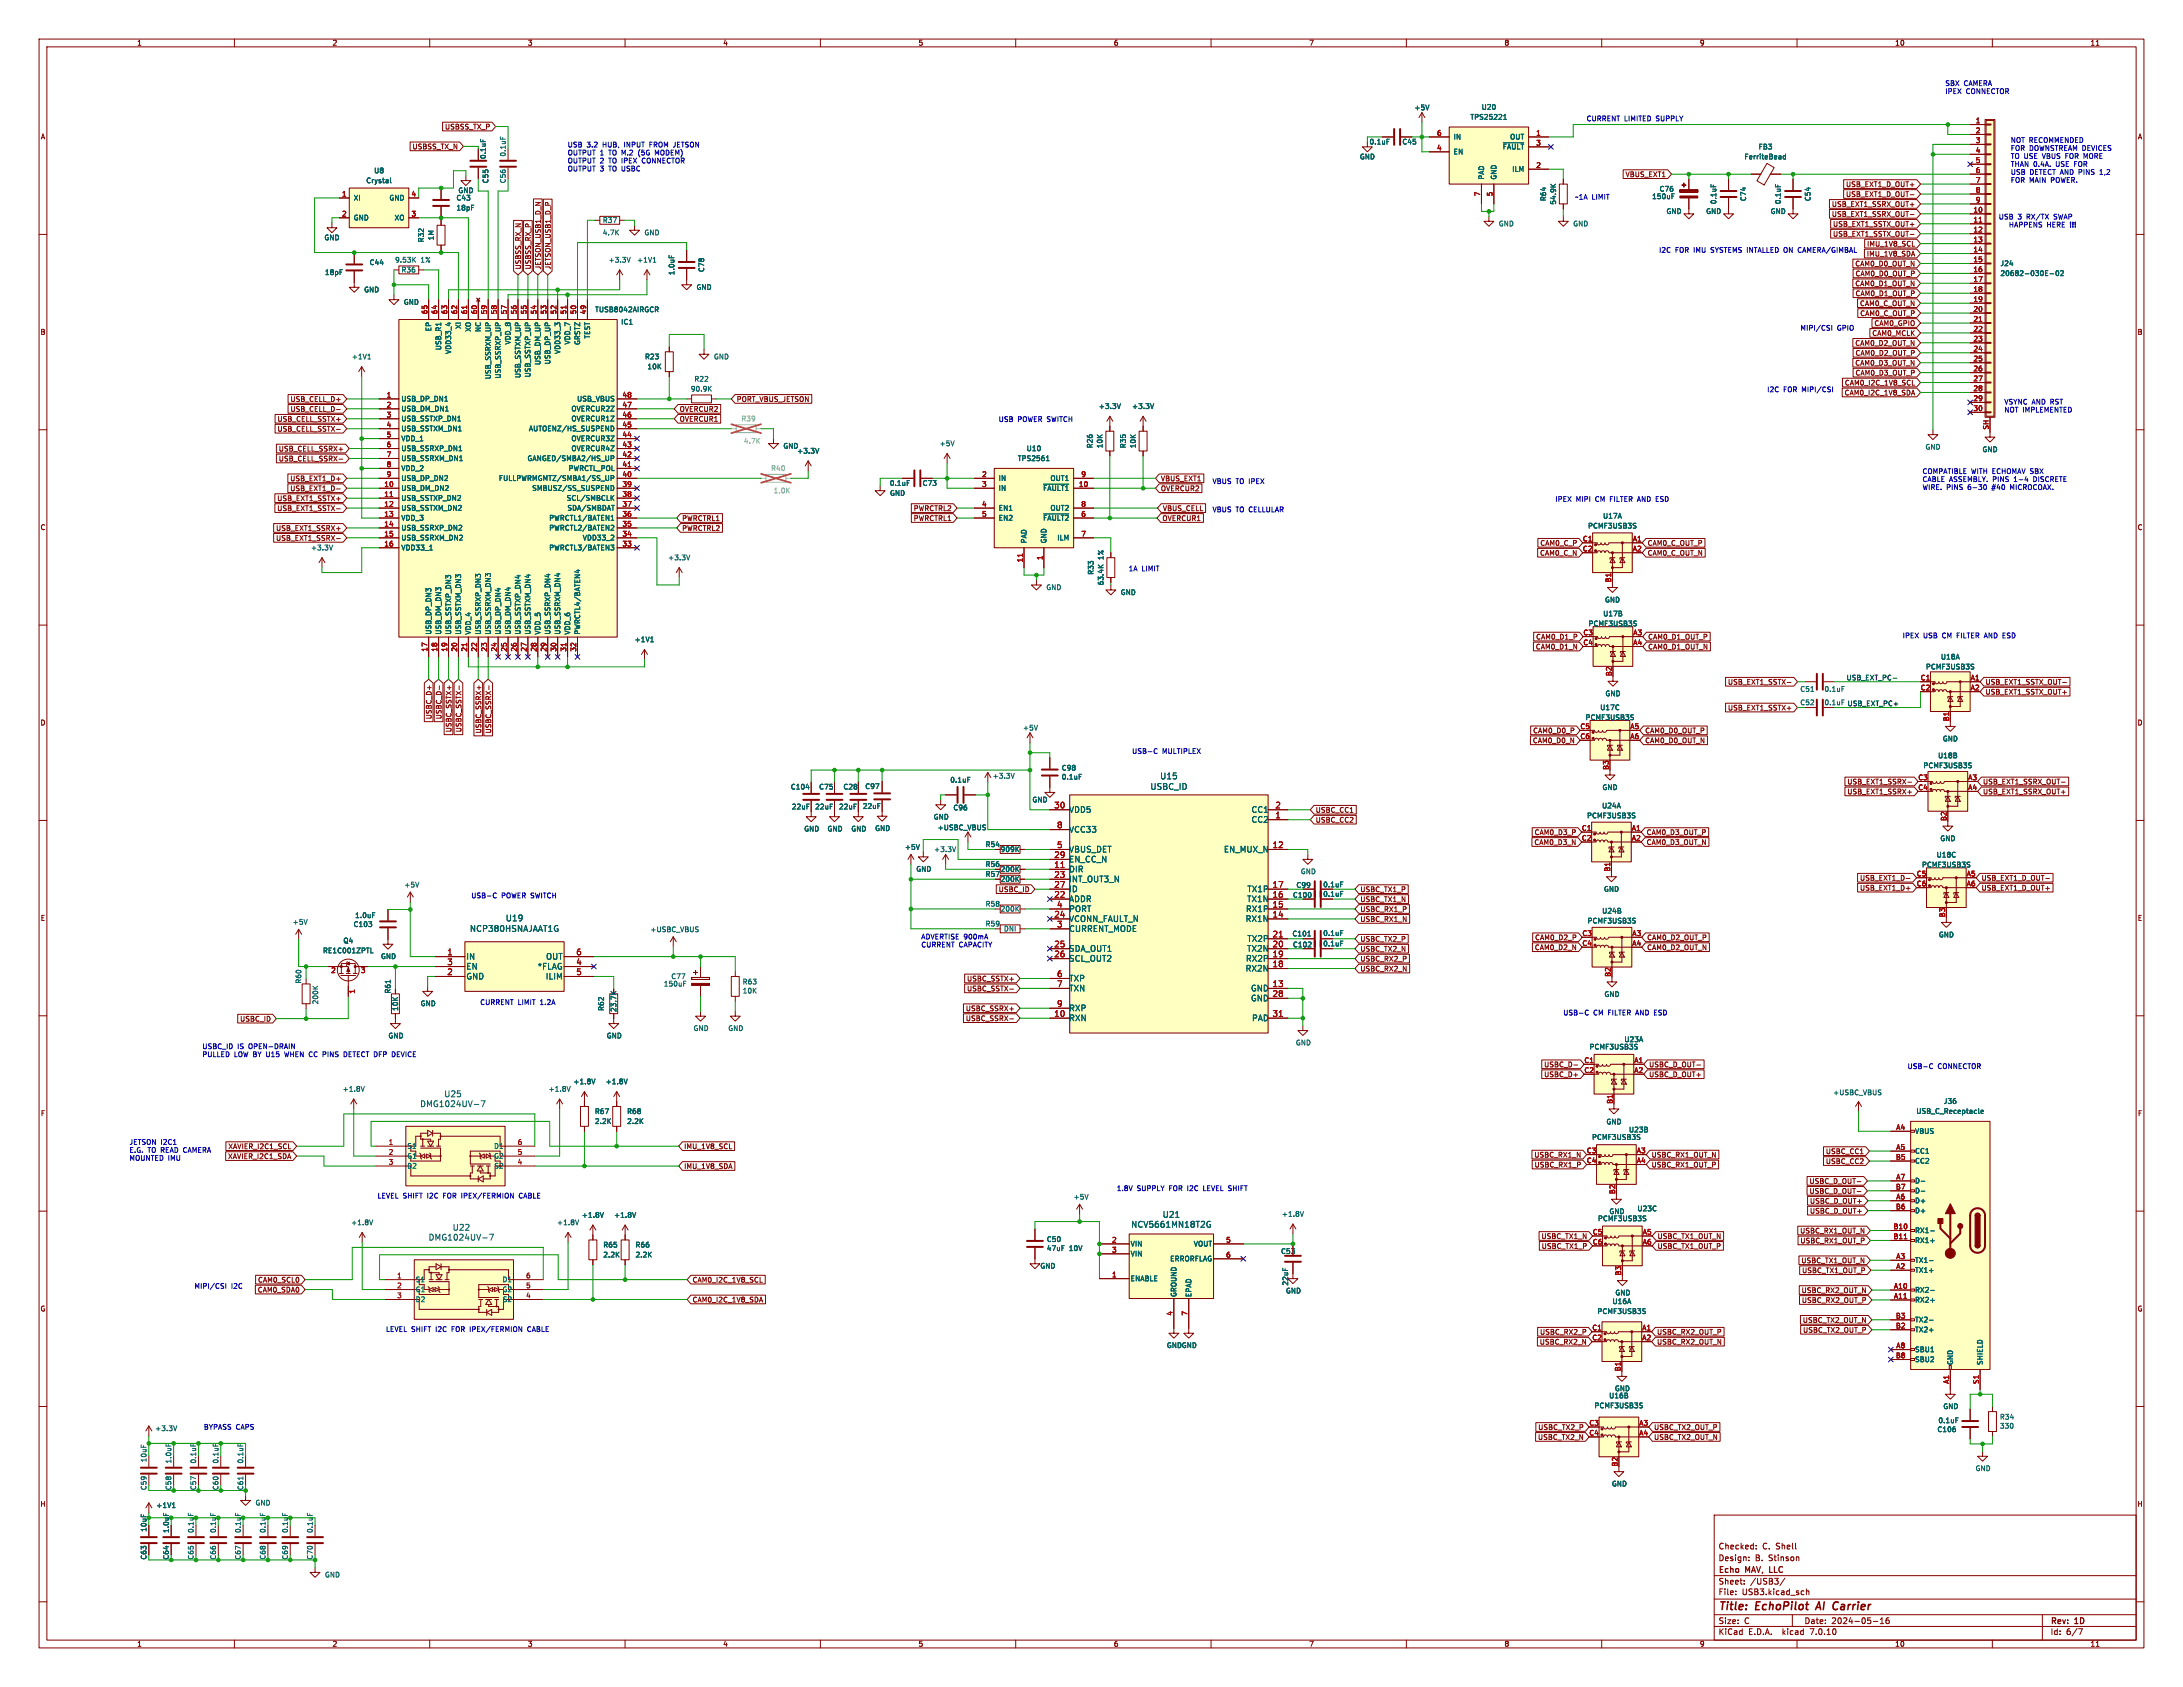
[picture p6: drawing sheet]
<svg xmlns="http://www.w3.org/2000/svg" width="559mm" height="432mm" viewBox="0 0 559 432" stroke-linecap="round" stroke-linejoin="round" font-family="sans-serif">
<defs><g id="words">
<g font-size="2.8" fill="#840000">
<text x="439.8" y="412.7">Title:</text>
<text x="449.5" y="412.7">EchoPilot</text>
<text x="465.9" y="412.7">AI</text>
<text x="470.9" y="412.7">Carrier</text>
</g>
<g font-size="2.1" fill="#006464">
<text x="294.4" y="202.4">USBC_ID</text>
<text x="296.9" y="199.7">U15</text>
<text x="273.6" y="208.2">VDD5</text>
<text x="320.3" y="208.2">CC1</text>
<text x="273.6" y="213.3">VCC33</text>
<text x="320.3" y="210.8">CC2</text>
<text x="273.6" y="220.9">EN_CC_N</text>
<text x="273.6" y="218.4">VBUS_DET</text>
<text x="313.2" y="218.4">EN_MUX_N</text>
<text x="273.6" y="223.5">DIR</text>
<text x="273.6" y="226">INT_OUT3_N</text>
<text x="273.6" y="231.1">ADDR</text>
<text x="273.6" y="228.6">ID</text>
<text x="273.6" y="233.6">PORT</text>
<text x="318.9" y="233.6">RX1P</text>
<text x="319.1" y="231.1">TX1N</text>
<text x="319.2" y="228.6">TX1P</text>
<text x="120.2" y="238.7">NCP380HSNAJAAT1G</text>
<text x="129.4" y="236">U19</text>
<text x="273.6" y="236.2">VCONN_FAULT_N</text>
<text x="273.6" y="238.7">CURRENT_MODE</text>
<text x="318.8" y="236.2">RX1N</text>
<text x="119.3" y="245.8">IN</text>
<text x="139.7" y="245.8">OUT</text>
<text x="273.6" y="243.8">SDA_OUT1</text>
<text x="319.1" y="243.8">TX2N</text>
<text x="319.2" y="241.3">TX2P</text>
<text x="119.3" y="250.9">GND</text>
<text x="119.3" y="248.4">EN</text>
<text x="137.6" y="248.4">*FLAG</text>
<text x="139.6" y="250.9">ILIM</text>
<text x="273.6" y="246.3">SCL_OUT2</text>
<text x="273.6" y="251.4">TXP</text>
<text x="318.8" y="248.9">RX2N</text>
<text x="318.9" y="246.3">RX2P</text>
<text x="273.6" y="254">TXN</text>
<text x="320.1" y="254">GND</text>
<text x="320.1" y="256.5">GND</text>
<text x="273.6" y="261.6">RXN</text>
<text x="273.6" y="259">RXP</text>
<text x="320.4" y="261.6">PAD</text>
<text x="113.6" y="281">U25</text>
<text x="107.5" y="283.6">DMG1024UV-7</text>
<text x="297.5" y="311.9">U21</text>
<text x="109.6" y="317.7">DMG1024UV-7</text>
<text x="115.8" y="315.2">U22</text>
<text x="289.5" y="314.4">NCV5661MN18T2G</text>
</g>
<g font-size="2.1" fill="#a90000">
<text x="269.8" y="207">30</text>
<text x="326.4" y="209.5">1</text>
<text x="326.4" y="207">2</text>
<text x="270.5" y="212.1">8</text>
<text x="269.8" y="219.7">29</text>
<text x="270.5" y="217.2">5</text>
<text x="325.6" y="217.2">12</text>
<text x="269.8" y="222.2">11</text>
<text x="269.8" y="224.8">23</text>
<text x="269.8" y="227.3">27</text>
<text x="325.6" y="227.3">17</text>
<text x="269.8" y="229.9">22</text>
<text x="270.5" y="232.4">4</text>
<text x="325.6" y="232.4">15</text>
<text x="325.6" y="229.9">16</text>
<text x="269.8" y="234.9">24</text>
<text x="270.5" y="237.5">3</text>
<text x="325.6" y="234.9">14</text>
<text x="114.4" y="244.6">1</text>
<text x="147.4" y="244.6">6</text>
<text x="269.8" y="242.6">25</text>
<text x="269.8" y="245.1">26</text>
<text x="325.6" y="245.1">19</text>
<text x="325.6" y="242.6">20</text>
<text x="325.6" y="240">21</text>
<text x="114.4" y="249.7">2</text>
<text x="114.4" y="247.1">3</text>
<text x="147.4" y="247.1">4</text>
<text x="147.4" y="249.7">5</text>
<text x="270.5" y="250.2">6</text>
<text x="325.6" y="247.6">18</text>
<text x="270.5" y="252.7">7</text>
<text x="270.5" y="257.8">9</text>
<text x="325.6" y="252.7">13</text>
<text x="325.6" y="255.3">28</text>
<text x="269.8" y="260.3">10</text>
<text x="325.6" y="260.3">31</text>
</g>
<g font-size="2.1" fill="#840000">
<text x="439.8" y="399.8">Design:</text>
<text x="439.8" y="396.8">Checked:</text>
<text x="449.2" y="399.8">B.</text>
<text x="451.1" y="396.8">C. Shell</text>
<text x="452.8" y="399.8">Stinson</text>
<text x="439.8" y="405.8">Sheet:</text>
<text x="439.8" y="403">Echo</text>
<text x="446.9" y="403">MAV,</text>
<text x="448" y="405.8">/USB3/</text>
<text x="453.6" y="403">LLC</text>
<text x="439.8" y="408.5">File:</text>
<text x="445.9" y="408.5">USB3.kicad_sch</text>
<text x="439.8" y="418.7">KiCad</text>
<text x="439.8" y="415.9">Size:</text>
<text x="446.5" y="415.9">C</text>
<text x="447.5" y="418.7">E.D.A.</text>
<text x="456.4" y="418.7">kicad</text>
<text x="461.8" y="415.9">Date:</text>
<text x="463.6" y="418.7">7.0.10</text>
<text x="468.8" y="415.9">2024-05-16</text>
<text x="524.8" y="416.1">Rev:</text>
<text x="524.8" y="418.7">Id:</text>
<text x="528.9" y="418.7">6/7</text>
<text x="531.2" y="416.1">1D</text>
</g>
<g font-size="1.8" fill="#840000">
<text x="35" y="11.9">1</text>
<text x="85" y="11.9">2</text>
<text x="135" y="11.9">3</text>
<text x="185" y="11.9">4</text>
<text x="235" y="11.9">5</text>
<text x="285" y="11.9">6</text>
<text x="335" y="11.9">7</text>
<text x="385" y="11.9">8</text>
<text x="435" y="11.9">9</text>
<text x="485" y="11.9">10</text>
<text x="535" y="11.9">11</text>
<text x="10.3" y="35.9">A</text>
<text x="113.8" y="33.3">USBSS_TX_P</text>
<text x="547.1" y="35.9">A</text>
<text x="105.5" y="38.4">USBSS_TX_N</text>
<text x="416" y="45.5">VBUS_EXT1</text>
<text x="468.8" y="53.2">USB_EXT1_SSRX_OUT+</text>
<text x="472.4" y="50.6">USB_EXT1_D_OUT-</text>
<text x="472.4" y="48.1">USB_EXT1_D_OUT+</text>
<text x="468.8" y="55.7">USB_EXT1_SSRX_OUT-</text>
<text x="469.1" y="58.2">USB_EXT1_SSTX_OUT+</text>
<text x="469.1" y="60.8">USB_EXT1_SSTX_OUT-</text>
<text x="477.7" y="65.9">IMU_1V8_SDA</text>
<text x="477.8" y="63.3">IMU_1V8_SCL</text>
<text x="133.5" y="69.1" transform="rotate(-90 133.5 69.1)">USBSS_RX_N</text>
<text x="136.1" y="69.1" transform="rotate(-90 136.1 69.1)">USBSS_RX_P</text>
<text x="138.6" y="69.1" transform="rotate(-90 138.6 69.1)">JETSON_USB1_D_N</text>
<text x="141.2" y="69.1" transform="rotate(-90 141.2 69.1)">JETSON_USB1_D_P</text>
<text x="474.8" y="68.4">CAM0_D0_OUT_N</text>
<text x="474.8" y="70.9">CAM0_D0_OUT_P</text>
<text x="474.8" y="73.5">CAM0_D1_OUT_N</text>
<text x="474.8" y="76">CAM0_D1_OUT_P</text>
<text x="476" y="78.6">CAM0_C_OUT_N</text>
<text x="476.1" y="81.1">CAM0_C_OUT_P</text>
<text x="479.7" y="83.6">CAM0_GPIO</text>
<text x="10.3" y="85.9">B</text>
<text x="474.8" y="88.7">CAM0_D2_OUT_N</text>
<text x="479.1" y="86.2">CAM0_MCLK</text>
<text x="547.1" y="85.9">B</text>
<text x="474.8" y="93.8">CAM0_D3_OUT_N</text>
<text x="474.8" y="91.3">CAM0_D2_OUT_P</text>
<text x="472.1" y="101.4">CAM0_I2C_1V8_SDA</text>
<text x="472.1" y="98.9">CAM0_I2C_1V8_SCL</text>
<text x="474.8" y="96.3">CAM0_D3_OUT_P</text>
<text x="74.2" y="105.6">USB_CELL_D-</text>
<text x="74.2" y="103.1">USB_CELL_D+</text>
<text x="173.9" y="105.6">OVERCUR2</text>
<text x="188.5" y="103.1">PORT_VBUS_JETSON</text>
<text x="70.9" y="110.7">USB_CELL_SSTX-</text>
<text x="70.9" y="108.1">USB_CELL_SSTX+</text>
<text x="173.9" y="108.1">OVERCUR1</text>
<text x="71.2" y="118.3">USB_CELL_SSRX-</text>
<text x="71.2" y="115.8">USB_CELL_SSRX+</text>
<text x="74.2" y="123.4">USB_EXT1_D+</text>
<text x="74.2" y="125.9">USB_EXT1_D-</text>
<text x="297.1" y="125.9">OVERCUR2</text>
<text x="297.1" y="123.4">VBUS_EXT1</text>
<text x="70.9" y="131">USB_EXT1_SSTX-</text>
<text x="70.9" y="128.5">USB_EXT1_SSTX+</text>
<text x="233.8" y="131">PWRCTRL2</text>
<text x="297.6" y="131">VBUS_CELL</text>
<text x="10.3" y="135.9">C</text>
<text x="70.5" y="136.1">USB_EXT1_SSRX+</text>
<text x="174.5" y="133.5">PWRCTRL1</text>
<text x="174.5" y="136.1">PWRCTRL2</text>
<text x="233.8" y="133.5">PWRCTRL1</text>
<text x="297.4" y="133.5">OVERCUR1</text>
<text x="547.1" y="135.9">C</text>
<text x="70.5" y="138.6">USB_EXT1_SSRX-</text>
<text x="394.1" y="142.4">CAM0_C_N</text>
<text x="394.2" y="139.9">CAM0_C_P</text>
<text x="421.6" y="139.9">CAM0_C_OUT_P</text>
<text x="421.6" y="142.4">CAM0_C_OUT_N</text>
<text x="393" y="166.4">CAM0_D1_N</text>
<text x="393.1" y="163.9">CAM0_D1_P</text>
<text x="421.8" y="163.9">CAM0_D1_OUT_P</text>
<text x="421.8" y="166.4">CAM0_D1_OUT_N</text>
<text x="442.2" y="175.5">USB_EXT1_SSTX-</text>
<text x="508.1" y="175.5">USB_EXT1_SSTX_OUT-</text>
<text x="508.1" y="178">USB_EXT1_SSTX_OUT+</text>
<text x="10.3" y="185.9">D</text>
<text x="110.7" y="184.2" transform="rotate(-90 110.7 184.2)">USBC_D+</text>
<text x="113.2" y="184.2" transform="rotate(-90 113.2 184.2)">USBC_D-</text>
<text x="442.2" y="182.1">USB_EXT1_SSTX+</text>
<text x="547.1" y="185.9">D</text>
<text x="115.8" y="187.6" transform="rotate(-90 115.8 187.6)">USBC_SSTX+</text>
<text x="118.3" y="187.6" transform="rotate(-90 118.3 187.6)">USBC_SSTX-</text>
<text x="123.4" y="187.9" transform="rotate(-90 123.4 187.9)">USBC_SSRX+</text>
<text x="125.9" y="187.9" transform="rotate(-90 125.9 187.9)">USBC_SSRX-</text>
<text x="392.3" y="190.4">CAM0_D0_N</text>
<text x="392.3" y="187.9">CAM0_D0_P</text>
<text x="421" y="187.9">CAM0_D0_OUT_P</text>
<text x="421" y="190.4">CAM0_D0_OUT_N</text>
<text x="472.8" y="203.5">USB_EXT1_SSRX+</text>
<text x="472.8" y="201">USB_EXT1_SSRX-</text>
<text x="507.5" y="201">USB_EXT1_SSRX_OUT-</text>
<text x="507.5" y="203.5">USB_EXT1_SSRX_OUT+</text>
<text x="336.7" y="208.2">USBC_CC1</text>
<text x="336.7" y="210.8">USBC_CC2</text>
<text x="392.7" y="213.9">CAM0_D3_P</text>
<text x="421.4" y="213.9">CAM0_D3_OUT_P</text>
<text x="392.6" y="216.5">CAM0_D3_N</text>
<text x="421.4" y="216.5">CAM0_D3_OUT_N</text>
<text x="338.6" y="227.3">0.1uF</text>
<text x="476" y="225.6">USB_EXT1_D-</text>
<text x="507.1" y="225.6">USB_EXT1_D_OUT-</text>
<text x="255.5" y="228.5">USBC_ID</text>
<text x="338.6" y="229.7">0.1uF</text>
<text x="348.1" y="228.5">USBC_TX1_P</text>
<text x="348.1" y="233.6">USBC_RX1_P</text>
<text x="348.1" y="231.1">USBC_TX1_N</text>
<text x="476" y="228.2">USB_EXT1_D+</text>
<text x="507.1" y="228.2">USB_EXT1_D_OUT+</text>
<text x="10.3" y="235.9">E</text>
<text x="338.6" y="239.8">0.1uF</text>
<text x="348.1" y="236.2">USBC_RX1_N</text>
<text x="547.1" y="235.9">E</text>
<text x="338.6" y="242.4">0.1uF</text>
<text x="348.1" y="241.2">USBC_TX2_P</text>
<text x="348.1" y="243.8">USBC_TX2_N</text>
<text x="392.8" y="243.4">CAM0_D2_N</text>
<text x="392.8" y="240.9">CAM0_D2_P</text>
<text x="421.5" y="243.4">CAM0_D2_OUT_N</text>
<text x="421.5" y="240.9">CAM0_D2_OUT_P</text>
<text x="247.4" y="251.4">USBC_SSTX+</text>
<text x="348.1" y="248.9">USBC_RX2_N</text>
<text x="348.1" y="246.3">USBC_RX2_P</text>
<text x="247.4" y="253.9">USBC_SSTX-</text>
<text x="61.3" y="261.7">USBC_ID</text>
<text x="247.1" y="261.6">USBC_SSRX-</text>
<text x="247.1" y="259">USBC_SSRX+</text>
<text x="395.1" y="275.9">USBC_D+</text>
<text x="395.1" y="273.4">USBC_D-</text>
<text x="422" y="275.9">USBC_D_OUT+</text>
<text x="422" y="273.4">USBC_D_OUT-</text>
<text x="10.3" y="285.9">F</text>
<text x="547.1" y="285.9">F</text>
<text x="58.3" y="296.9">XAVIER_I2C1_SDA</text>
<text x="58.3" y="294.3">XAVIER_I2C1_SCL</text>
<text x="175" y="299.4">IMU_1V8_SDA</text>
<text x="175" y="294.3">IMU_1V8_SCL</text>
<text x="392.6" y="296.5">USBC_RX1_N</text>
<text x="392.7" y="299">USBC_RX1_P</text>
<text x="422.7" y="296.5">USBC_RX1_OUT_N</text>
<text x="422.7" y="299">USBC_RX1_OUT_P</text>
<text x="467.3" y="295.6">USBC_CC1</text>
<text x="467.3" y="298.1">USBC_CC2</text>
<text x="463.1" y="303.2">USBC_D_OUT-</text>
<text x="463.1" y="305.8">USBC_D_OUT-</text>
<text x="463.2" y="308.3">USBC_D_OUT+</text>
<text x="463.2" y="310.8">USBC_D_OUT+</text>
<text x="394.5" y="317.3">USBC_TX1_N</text>
<text x="424.2" y="317.3">USBC_TX1_OUT_N</text>
<text x="460.7" y="315.9">USBC_RX1_OUT_N</text>
<text x="394.5" y="319.9">USBC_TX1_P</text>
<text x="424.2" y="319.9">USBC_TX1_OUT_P</text>
<text x="460.7" y="318.5">USBC_RX1_OUT_P</text>
<text x="461" y="323.5">USBC_TX1_OUT_N</text>
<text x="65.9" y="328.5">CAM0_SCL0</text>
<text x="177.2" y="328.5">CAM0_I2C_1V8_SCL</text>
<text x="461.2" y="326.1">USBC_TX1_OUT_P</text>
<text x="10.3" y="335.9">G</text>
<text x="65.9" y="331">CAM0_SDA0</text>
<text x="177.2" y="333.6">CAM0_I2C_1V8_SDA</text>
<text x="461.1" y="331.2">USBC_RX2_OUT_N</text>
<text x="461.1" y="333.7">USBC_RX2_OUT_P</text>
<text x="547.1" y="335.9">G</text>
<text x="394.1" y="341.8">USBC_RX2_P</text>
<text x="424.1" y="341.8">USBC_RX2_OUT_P</text>
<text x="461.4" y="338.8">USBC_TX2_OUT_N</text>
<text x="461.4" y="341.3">USBC_TX2_OUT_P</text>
<text x="394" y="344.4">USBC_RX2_N</text>
<text x="424.1" y="344.4">USBC_RX2_OUT_N</text>
<text x="393.6" y="368.7">USBC_TX2_N</text>
<text x="393.6" y="366.2">USBC_TX2_P</text>
<text x="423.3" y="366.2">USBC_TX2_OUT_P</text>
<text x="423.3" y="368.7">USBC_TX2_OUT_N</text>
<text x="10.2" y="385.9">H</text>
<text x="547" y="385.9">H</text>
<text x="35" y="421.7">1</text>
<text x="85" y="421.7">2</text>
<text x="135" y="421.7">3</text>
<text x="185" y="421.7">4</text>
<text x="235" y="421.7">5</text>
<text x="285" y="421.7">6</text>
<text x="335" y="421.7">7</text>
<text x="385" y="421.7">8</text>
<text x="435" y="421.7">9</text>
<text x="485" y="421.7">10</text>
<text x="535" y="421.7">11</text>
</g>
<g font-size="1.8" fill="#0000c2">
<text x="497.8" y="22.1">SBX</text>
<text x="502.7" y="22.1">CAMERA</text>
<text x="497.8" y="24.1">IPEX</text>
<text x="503.2" y="24.1">CONNECTOR</text>
<text x="406" y="31.1">CURRENT LIMITED</text>
<text x="424" y="31.1">SUPPLY</text>
<text x="145.2" y="37.8">USB</text>
<text x="145.2" y="39.9">OUTPUT 1</text>
<text x="145.2" y="41.9">OUTPUT 2</text>
<text x="150.2" y="37.8">3.2</text>
<text x="154.4" y="37.8">HUB,</text>
<text x="156" y="39.9">TO M.2</text>
<text x="156" y="41.9">TO IPEX</text>
<text x="160.1" y="37.8">INPUT</text>
<text x="163.9" y="39.9">(5G</text>
<text x="164.8" y="41.9">CONNECTOR</text>
<text x="166.8" y="37.8">FROM JETSON</text>
<text x="168.4" y="39.9">MODEM)</text>
<text x="514.6" y="36.6">NOT RECOMMENDED</text>
<text x="514.6" y="38.7">FOR DOWNSTREAM DEVICES</text>
<text x="514.6" y="40.7">TO USE VBUS</text>
<text x="529" y="40.7">FOR MORE</text>
<text x="145.2" y="43.9">OUTPUT 3</text>
<text x="156" y="43.9">TO USBC</text>
<text x="514.6" y="42.8">THAN 0.4A.</text>
<text x="514.6" y="44.8">USB</text>
<text x="514.6" y="46.9">FOR MAIN POWER.</text>
<text x="519.6" y="44.8">DETECT AND PINS</text>
<text x="526.4" y="42.8">USE FOR</text>
<text x="538" y="44.8">1,2</text>
<text x="403.1" y="51.2">~1A LIMIT</text>
<text x="511.5" y="56.3">USB</text>
<text x="514.1" y="58.3">HAPPENS</text>
<text x="516.5" y="56.3">3</text>
<text x="518.9" y="56.3">RX/TX</text>
<text x="523.9" y="58.3">HERE !!!</text>
<text x="526" y="56.3">SWAP</text>
<text x="424.6" y="64.8">I2C</text>
<text x="428.8" y="64.8">FOR IMU</text>
<text x="438.2" y="64.8">SYSTEMS INTALLED ON CAMERA/GIMBAL</text>
<text x="460.8" y="84.7">MIPI/CSI</text>
<text x="470.3" y="84.7">GPIO</text>
<text x="452.2" y="100.5">I2C</text>
<text x="456.5" y="100.5">FOR MIPI/CSI</text>
<text x="513" y="103.6">VSYNC AND RST</text>
<text x="513" y="105.7">NOT IMPLEMENTED</text>
<text x="255.5" y="108.1">USB</text>
<text x="260.5" y="108.1">POWER SWITCH</text>
<text x="310.3" y="124">VBUS</text>
<text x="316.3" y="124">TO IPEX</text>
<text x="492" y="121.4">COMPATIBLE WITH ECHOMAV SBX</text>
<text x="492" y="123.4">CABLE ASSEMBLY.</text>
<text x="492" y="125.5">WIRE. PINS</text>
<text x="503.8" y="125.5">6-30</text>
<text x="510.2" y="125.5">#40</text>
<text x="510.2" y="123.4">PINS</text>
<text x="515.1" y="125.5">MICROCOAX.</text>
<text x="515.8" y="123.4">1-4</text>
<text x="521" y="123.4">DISCRETE</text>
<text x="310.3" y="131.2">VBUS</text>
<text x="316.3" y="131.2">TO CELLULAR</text>
<text x="398" y="128.5">IPEX</text>
<text x="403.4" y="128.5">MIPI</text>
<text x="408.5" y="128.5">CM FILTER AND ESD</text>
<text x="288.8" y="146.3">1A</text>
<text x="292.3" y="146.3">LIMIT</text>
<text x="486.9" y="163.5">IPEX</text>
<text x="492.3" y="163.5">USB</text>
<text x="497.3" y="163.5">CM FILTER AND ESD</text>
<text x="289.7" y="193">USB-C</text>
<text x="297.5" y="193">MULTIPLEX</text>
<text x="120.5" y="230">USB-C</text>
<text x="128.3" y="230">POWER SWITCH</text>
<text x="235.7" y="240.5">ADVERTISE 900mA</text>
<text x="235.7" y="242.6">CURRENT CAPACITY</text>
<text x="122.8" y="257.3">CURRENT LIMIT</text>
<text x="138.4" y="257.3">1.2A</text>
<text x="400" y="260">USB-C</text>
<text x="407.9" y="260">CM FILTER AND ESD</text>
<text x="51.7" y="268.6">USBC_ID</text>
<text x="60.8" y="268.6">IS</text>
<text x="63.8" y="268.6">OPEN-DRAIN</text>
<text x="51.7" y="270.6">PULLED</text>
<text x="59.9" y="270.6">LOW BY U15</text>
<text x="73.4" y="270.6">WHEN CC PINS</text>
<text x="89.1" y="270.6">DETECT DFP</text>
<text x="101.8" y="270.6">DEVICE</text>
<text x="488.2" y="273.7">USB-C</text>
<text x="496" y="273.7">CONNECTOR</text>
<text x="33" y="293.1">JETSON I2C1</text>
<text x="33" y="295.1">E.G.</text>
<text x="33" y="297.2">MOUNTED IMU</text>
<text x="37.8" y="295.1">TO READ CAMERA</text>
<text x="285.8" y="304.9">1.8V</text>
<text x="291" y="304.9">SUPPLY</text>
<text x="299.4" y="304.9">FOR I2C</text>
<text x="308.5" y="304.9">LEVEL SHIFT</text>
<text x="96.5" y="306.8">LEVEL SHIFT</text>
<text x="109.5" y="306.8">I2C</text>
<text x="113.8" y="306.8">FOR IPEX/FERMION</text>
<text x="133.6" y="306.8">CABLE</text>
<text x="49.7" y="330">MIPI/CSI</text>
<text x="59.2" y="330">I2C</text>
<text x="98.7" y="341">LEVEL SHIFT</text>
<text x="111.7" y="341">I2C</text>
<text x="115.9" y="341">FOR IPEX/FERMION</text>
<text x="135.7" y="341">CABLE</text>
<text x="52.1" y="366">BYPASS CAPS</text>
</g>
<g font-size="1.8" fill="#006464">
<text x="361.9" y="28.4">+5V</text>
<text x="379.2" y="28.3">U20</text>
<text x="372" y="35.9">IN</text>
<text x="376.3" y="30.8">TPS25221</text>
<text x="386.4" y="35.9">OUT</text>
<text x="124.6" y="40.8" transform="rotate(-90 124.6 40.8)">0.1uF</text>
<text x="129.6" y="40.2" transform="rotate(-90 129.6 40.2)">0.1uF</text>
<text x="348" y="41">GND</text>
<text x="350.5" y="37.2">0.1uF</text>
<text x="358.9" y="37.2">C45</text>
<text x="372" y="39.7">EN</text>
<text x="384.6" y="38.5">~{FAULT}</text>
<text x="446.4" y="41">FerriteBead</text>
<text x="450.1" y="38.5">FB3</text>
<text x="93.6" y="47.1">Crystal</text>
<text x="95.7" y="44.6">U8</text>
<text x="125.2" y="47" transform="rotate(-90 125.2 47)">C55</text>
<text x="129.6" y="47" transform="rotate(-90 129.6 47)">C56</text>
<text x="380.1" y="46.1" transform="rotate(-90 380.1 46.1)">PAD</text>
<text x="383.3" y="46.1" transform="rotate(-90 383.3 46.1)">GND</text>
<text x="387" y="44.2">ILM</text>
<text x="90.4" y="51.5">XI</text>
<text x="99.6" y="51.5">GND</text>
<text x="116.7" y="51.5">C43</text>
<text x="117.2" y="49.6">GND</text>
<text x="396" y="51.6" transform="rotate(-90 396 51.6)">R64</text>
<text x="398.5" y="52.5" transform="rotate(-90 398.5 52.5)">54.9K</text>
<text x="422.8" y="51.2">150uF</text>
<text x="424.7" y="49.3">C76</text>
<text x="439.5" y="52.4" transform="rotate(-90 439.5 52.4)">0.1uF</text>
<text x="447.1" y="51.6" transform="rotate(-90 447.1 51.6)">C74</text>
<text x="456" y="52.4" transform="rotate(-90 456 52.4)">0.1uF</text>
<text x="463.7" y="51.6" transform="rotate(-90 463.7 51.6)">C54</text>
<text x="90.4" y="56.6">GND</text>
<text x="100.9" y="56.6">XO</text>
<text x="116.7" y="54.1">18pF</text>
<text x="154.2" y="57.3">R37</text>
<text x="383.5" y="58.1">GND</text>
<text x="402.6" y="58.1">GND</text>
<text x="426.5" y="55">GND</text>
<text x="436.6" y="55">GND</text>
<text x="453.1" y="55">GND</text>
<text x="82.9" y="61.7">GND</text>
<text x="108.7" y="62.1" transform="rotate(-90 108.7 62.1)">R32</text>
<text x="111.2" y="61.6" transform="rotate(-90 111.2 61.6)">1M</text>
<text x="154.2" y="60.4">4.7K</text>
<text x="164.8" y="60.4">GND</text>
<text x="83.1" y="70.6">18pF</text>
<text x="94.5" y="68">C44</text>
<text x="101" y="67.4">9.53K</text>
<text x="102.7" y="70">R36</text>
<text x="107.7" y="67.4">1%</text>
<text x="155.7" y="67.4">+3.3V</text>
<text x="163" y="67.4">+1V1</text>
<text x="172.8" y="70.6" transform="rotate(-90 172.8 70.6)">1.0uF</text>
<text x="180.4" y="69.8" transform="rotate(-90 180.4 69.8)">C78</text>
<text x="511.9" y="68.3">J24</text>
<text x="511.9" y="70.8">20682-030E-02</text>
<text x="93.1" y="75">GND</text>
<text x="178.2" y="74.4">GND</text>
<text x="103.2" y="78.2">GND</text>
<text x="152.2" y="80.1">TUSB8042AIRGCR</text>
<text x="158.9" y="83.3">IC1</text>
<text x="110.6" y="84.9" transform="rotate(-90 110.6 84.9)">EP</text>
<text x="113.1" y="89.8" transform="rotate(-90 113.1 89.8)">USB_R1</text>
<text x="118.2" y="84.3" transform="rotate(-90 118.2 84.3)">XI</text>
<text x="120.8" y="85" transform="rotate(-90 120.8 85)">XO</text>
<text x="123.3" y="85.1" transform="rotate(-90 123.3 85.1)">NC</text>
<text x="130.9" y="88.3" transform="rotate(-90 130.9 88.3)">VDD_8</text>
<text x="146.2" y="88.3" transform="rotate(-90 146.2 88.3)">VDD_7</text>
<text x="148.7" y="88.4" transform="rotate(-90 148.7 88.4)">GRSTZ</text>
<text x="151.2" y="86.8" transform="rotate(-90 151.2 86.8)">TEST</text>
<text x="89.9" y="92.2">+1V1</text>
<text x="115.7" y="90.7" transform="rotate(-90 115.7 90.7)">VDD33_4</text>
<text x="138.5" y="93.6" transform="rotate(-90 138.5 93.6)">USB_DM_UP</text>
<text x="141.1" y="93.4" transform="rotate(-90 141.1 93.4)">USB_DP_UP</text>
<text x="143.6" y="90.7" transform="rotate(-90 143.6 90.7)">VDD33_3</text>
<text x="165" y="92.2">R23</text>
<text x="165.6" y="94.7">10K</text>
<text x="182.6" y="92.2">GND</text>
<text x="125.8" y="97.2" transform="rotate(-90 125.8 97.2)">USB_SSRXM_UP</text>
<text x="128.4" y="97" transform="rotate(-90 128.4 97)">USB_SSRXP_UP</text>
<text x="133.5" y="96.9" transform="rotate(-90 133.5 96.9)">USB_SSTXM_UP</text>
<text x="136" y="96.7" transform="rotate(-90 136 96.7)">USB_SSTXP_UP</text>
<text x="176.7" y="100.4">90.9K</text>
<text x="177.6" y="97.9">R22</text>
<text x="102.6" y="103">USB_DP_DN1</text>
<text x="102.6" y="105.5">USB_DM_DN1</text>
<text x="146.1" y="105.5">OVERCUR2Z</text>
<text x="147.6" y="103">USB_VBUS</text>
<text x="281.2" y="104.9">+3.3V</text>
<text x="289.7" y="104.9">+3.3V</text>
<text x="102.6" y="108.1">USB_SSTXP_DN1</text>
<text x="102.6" y="110.6">USB_SSTXM_DN1</text>
<text x="102.6" y="113.1">VDD_1</text>
<text x="135.3" y="110.6">AUTOENZ/HS_SUSPEND</text>
<text x="146.1" y="113.1">OVERCUR3Z</text>
<text x="146.1" y="108.1">OVERCUR1Z</text>
<text x="102.6" y="115.7">USB_SSRXP_DN1</text>
<text x="102.6" y="118.2">USB_SSRXM_DN1</text>
<text x="134.9" y="118.2">GANGED/SMBA2/HS_UP</text>
<text x="146.1" y="115.7">OVERCUR4Z</text>
<text x="200.4" y="115">GND</text>
<text x="203.9" y="116.3">+3.3V</text>
<text x="240.4" y="114.4">+5V</text>
<text x="260.4" y="118.2">TPS2561</text>
<text x="262.7" y="115.7">U10</text>
<text x="279.9" y="114.8" transform="rotate(-90 279.9 114.8)">R26</text>
<text x="282.4" y="114.8" transform="rotate(-90 282.4 114.8)">10K</text>
<text x="288.4" y="114.8" transform="rotate(-90 288.4 114.8)">R35</text>
<text x="290.9" y="114.8" transform="rotate(-90 290.9 114.8)">10K</text>
<text x="492.8" y="115.3">GND</text>
<text x="507.4" y="115.9">GND</text>
<text x="102.6" y="125.8">USB_DM_DN2</text>
<text x="102.6" y="120.8">VDD_2</text>
<text x="102.6" y="123.3">USB_DP_DN2</text>
<text x="127.6" y="123.3">FULLPWRMGMTZ/SMBA1/SS_UP</text>
<text x="136.1" y="125.8">SMBUSZ/SS_SUSPEND</text>
<text x="145.4" y="120.8">PWRCTL_POL</text>
<text x="227.6" y="124.6">0.1uF</text>
<text x="236.1" y="124.6">C73</text>
<text x="255.5" y="123.3">IN</text>
<text x="255.5" y="125.8">IN</text>
<text x="266.9" y="125.8">~{FAULT1}</text>
<text x="268.8" y="123.3">OUT1</text>
<text x="102.6" y="128.4">USB_SSTXP_DN2</text>
<text x="102.6" y="130.9">USB_SSTXM_DN2</text>
<text x="144.9" y="128.4">SCL/SMBCLK</text>
<text x="145.1" y="130.9">SDA/SMBDAT</text>
<text x="227.7" y="127.1">GND</text>
<text x="255.5" y="130.9">EN1</text>
<text x="268.8" y="130.9">OUT2</text>
<text x="102.6" y="133.5">VDD_3</text>
<text x="102.6" y="136">USB_SSRXP_DN2</text>
<text x="140.5" y="136">PWRCTL2/BATEN2</text>
<text x="140.5" y="133.5">PWRCTL1/BATEN1</text>
<text x="255.5" y="133.5">EN2</text>
<text x="266.9" y="133.5">~{FAULT2}</text>
<text x="406.4" y="135.5">PCMF3USB3S</text>
<text x="410.2" y="132.9">U17A</text>
<text x="79.5" y="141.1">+3.3V</text>
<text x="102.6" y="138.5">USB_SSRXM_DN2</text>
<text x="102.6" y="141.1">VDD33_1</text>
<text x="140.5" y="141.1">PWRCTL3/BATEN3</text>
<text x="149.1" y="138.5">VDD33_2</text>
<text x="170.9" y="143.6">+3.3V</text>
<text x="263" y="139.2" transform="rotate(-90 263 139.2)">PAD</text>
<text x="268.1" y="139.2" transform="rotate(-90 268.1 139.2)">GND</text>
<text x="270.5" y="138.5">ILM</text>
<text x="282.7" y="143.3" transform="rotate(-90 282.7 143.3)">1%</text>
<text x="280.1" y="147.2" transform="rotate(-90 280.1 147.2)">R33</text>
<text x="282.7" y="150" transform="rotate(-90 282.7 150)">63.4K</text>
<text x="267.7" y="151.2">GND</text>
<text x="286.8" y="152.5">GND</text>
<text x="410.7" y="154.4">GND</text>
<text x="406.5" y="160.5">PCMF3USB3S</text>
<text x="410.3" y="158">U17B</text>
<text x="110.6" y="162.6" transform="rotate(-90 110.6 162.6)">USB_DP_DN3</text>
<text x="113.1" y="162.6" transform="rotate(-90 113.1 162.6)">USB_DM_DN3</text>
<text x="115.7" y="162.6" transform="rotate(-90 115.7 162.6)">USB_SSTXP_DN3</text>
<text x="118.2" y="162.6" transform="rotate(-90 118.2 162.6)">USB_SSTXM_DN3</text>
<text x="120.8" y="162.6" transform="rotate(-90 120.8 162.6)">VDD_4</text>
<text x="123.3" y="162.6" transform="rotate(-90 123.3 162.6)">USB_SSRXP_DN3</text>
<text x="125.8" y="162.6" transform="rotate(-90 125.8 162.6)">USB_SSRXM_DN3</text>
<text x="128.4" y="162.6" transform="rotate(-90 128.4 162.6)">USB_DP_DN4</text>
<text x="130.9" y="162.6" transform="rotate(-90 130.9 162.6)">USB_DM_DN4</text>
<text x="133.5" y="162.6" transform="rotate(-90 133.5 162.6)">USB_SSTXP_DN4</text>
<text x="136" y="162.6" transform="rotate(-90 136 162.6)">USB_SSTXM_DN4</text>
<text x="138.5" y="162.6" transform="rotate(-90 138.5 162.6)">VDD_5</text>
<text x="141.1" y="162.6" transform="rotate(-90 141.1 162.6)">USB_SSRXP_DN4</text>
<text x="143.6" y="162.6" transform="rotate(-90 143.6 162.6)">USB_SSRXM_DN4</text>
<text x="146.2" y="162.6" transform="rotate(-90 146.2 162.6)">VDD_6</text>
<text x="148.7" y="162.6" transform="rotate(-90 148.7 162.6)">PWRCTL4/BATEN4</text>
<text x="162.3" y="164.6">+1V1</text>
<text x="492.9" y="171.6">PCMF3USB3S</text>
<text x="496.7" y="169">U18A</text>
<text x="410.8" y="178.4">GND</text>
<text x="460.7" y="177.3">C51</text>
<text x="466.9" y="177.3">0.1uF</text>
<text x="405.8" y="184.5">PCMF3USB3S</text>
<text x="409.5" y="182">U17C</text>
<text x="460.7" y="180.7">C52</text>
<text x="466.9" y="180.7">0.1uF</text>
<text x="261.7" y="187.2">+5V</text>
<text x="497.2" y="190">GND</text>
<text x="271.7" y="197.4">C98</text>
<text x="492.2" y="196.8">PCMF3USB3S</text>
<text x="496" y="194.3">U18B</text>
<text x="202.3" y="202.3">C104</text>
<text x="209.6" y="202.3">C75</text>
<text x="215.8" y="202.3">C28</text>
<text x="221.4" y="202.2">C97</text>
<text x="243.1" y="200.5">0.1uF</text>
<text x="254" y="199.5">+3.3V</text>
<text x="271.7" y="199.7">0.1uF</text>
<text x="410.1" y="202.4">GND</text>
<text x="202.6" y="207.4">22uF</text>
<text x="208.5" y="207.4">22uF</text>
<text x="214.6" y="207.4">22uF</text>
<text x="220.7" y="207.2">22uF</text>
<text x="238.9" y="210">GND</text>
<text x="243.9" y="207.6">C96</text>
<text x="264.2" y="205.6">GND</text>
<text x="406.1" y="209.7">PCMF3USB3S</text>
<text x="410" y="207.1">U24A</text>
<text x="205.7" y="213">GND</text>
<text x="211.7" y="213">GND</text>
<text x="217.8" y="213">GND</text>
<text x="223.9" y="212.9">GND</text>
<text x="239.9" y="212.7">+USBC_VBUS</text>
<text x="496.6" y="215.5">GND</text>
<text x="231.5" y="217.7">+5V</text>
<text x="239" y="218.3">+3.3V</text>
<text x="252.2" y="217">R54</text>
<text x="256" y="218.3">909K</text>
<text x="495.6" y="219.7">U18C</text>
<text x="103.4" y="227.4">+5V</text>
<text x="234.4" y="223.3">GND</text>
<text x="252.2" y="224.6">R57</text>
<text x="252.2" y="222.1">R56</text>
<text x="256" y="225.9">200K</text>
<text x="256" y="223.4">200K</text>
<text x="331.7" y="227.4">C99</text>
<text x="332.9" y="224">GND</text>
<text x="491.9" y="222.2">PCMF3USB3S</text>
<text x="252.2" y="232.3">R58</text>
<text x="256" y="233.5">200K</text>
<text x="330.8" y="230">C100</text>
<text x="410.5" y="228.4">GND</text>
<text x="74.8" y="236.9">+5V</text>
<text x="90.4" y="237.5">C103</text>
<text x="90.8" y="235.2">1.0uF</text>
<text x="166.4" y="238.8">+USBC_VBUS</text>
<text x="252.2" y="237.3">R59</text>
<text x="256.9" y="238.6">DNI</text>
<text x="330.7" y="239.9">C101</text>
<text x="406.3" y="236.6">PCMF3USB3S</text>
<text x="410" y="234">U24B</text>
<text x="82.6" y="244.2">RE1C001ZPTL</text>
<text x="87.8" y="241.7">Q4</text>
<text x="97.4" y="245.7">GND</text>
<text x="330.8" y="242.7">C102</text>
<text x="496.2" y="240.1">GND</text>
<text x="77.3" y="251.9" transform="rotate(-90 77.3 251.9)">R60</text>
<text x="171.7" y="250.8">C77</text>
<text x="81.6" y="257.2" transform="rotate(-90 81.6 257.2)">200K</text>
<text x="100.2" y="254.4" transform="rotate(-90 100.2 254.4)">R61</text>
<text x="107.6" y="257.7">GND</text>
<text x="169.8" y="252.7">150uF</text>
<text x="190" y="252.2">R63</text>
<text x="190" y="254.5">10K</text>
<text x="410.6" y="255.4">GND</text>
<text x="102.1" y="258.9" transform="rotate(-90 102.1 258.9)">10K</text>
<text x="154.8" y="258.9" transform="rotate(-90 154.8 258.9)">R62</text>
<text x="158" y="259.1" transform="rotate(-90 158 259.1)">23.7K</text>
<text x="99.3" y="266">GND</text>
<text x="155.2" y="266">GND</text>
<text x="177.4" y="264.1">GND</text>
<text x="186.3" y="264.1">GND</text>
<text x="331.6" y="267.8">GND</text>
<text x="406.8" y="268.8">PCMF3USB3S</text>
<text x="415.7" y="266.9">U23A</text>
<text x="87.6" y="279.6">+1.8V</text>
<text x="140.3" y="279.6">+1.8V</text>
<text x="146.7" y="277.7">+1.8V</text>
<text x="154.9" y="277.7">+1.8V</text>
<text x="469.1" y="280.5">+USBC_VBUS</text>
<text x="152.2" y="285.3">R67</text>
<text x="152.2" y="287.9">2.2K</text>
<text x="160.4" y="285.3">R68</text>
<text x="160.4" y="287.9">2.2K</text>
<text x="490.4" y="285.3">USB_C_Receptacle</text>
<text x="497.4" y="282.8">J36</text>
<text x="407.4" y="291.9">PCMF3USB3S</text>
<text x="411.1" y="288">GND</text>
<text x="416.9" y="290">U23B</text>
<text x="490.1" y="290.4">VBUS</text>
<text x="104.1" y="294.2">S1</text>
<text x="104.1" y="296.8">G1</text>
<text x="104.1" y="299.3">D2</text>
<text x="126.3" y="296.8">G2</text>
<text x="126.3" y="294.2">D1</text>
<text x="126.4" y="299.3">S2</text>
<text x="490.1" y="295.5">CC1</text>
<text x="490.1" y="298">CC2</text>
<text x="490.1" y="303.1">D-</text>
<text x="490.1" y="305.7">D-</text>
<text x="148.8" y="311.9">+1.8V</text>
<text x="157.1" y="311.9">+1.8V</text>
<text x="274.7" y="307.2">+5V</text>
<text x="328" y="311.6">+1.8V</text>
<text x="411.9" y="310.9">GND</text>
<text x="419" y="310.2">U23C</text>
<text x="490.1" y="308.2">D+</text>
<text x="490.1" y="310.7">D+</text>
<text x="89.8" y="313.8">+1.8V</text>
<text x="142.5" y="313.8">+1.8V</text>
<text x="408.9" y="312.8">PCMF3USB3S</text>
<text x="490.1" y="315.8">RX1-</text>
<text x="154.3" y="319.5">R65</text>
<text x="154.3" y="322">2.2K</text>
<text x="162.6" y="319.5">R66</text>
<text x="162.6" y="322">2.2K</text>
<text x="267.9" y="318.1">C50</text>
<text x="267.9" y="320.4">47uF</text>
<text x="273.7" y="320.4">10V</text>
<text x="289.3" y="319.3">VIN</text>
<text x="289.3" y="321.8">VIN</text>
<text x="299.4" y="323.1">ERRORFLAG</text>
<text x="305.5" y="319.3">VOUT</text>
<text x="327.8" y="321.2">C53</text>
<text x="490.1" y="323.4">TX1-</text>
<text x="490.1" y="318.4">RX1+</text>
<text x="106.3" y="328.4">S1</text>
<text x="128.5" y="328.4">D1</text>
<text x="266.2" y="324.9">GND</text>
<text x="289.3" y="328.1">ENABLE</text>
<text x="329.9" y="329.2" transform="rotate(-90 329.9 329.2)">22uF</text>
<text x="490.1" y="326">TX1+</text>
<text x="106.3" y="330.9">G1</text>
<text x="106.3" y="333.5">D2</text>
<text x="128.5" y="330.9">G2</text>
<text x="128.6" y="333.5">S2</text>
<text x="301.3" y="332.1" transform="rotate(-90 301.3 332.1)">GROUND</text>
<text x="305.2" y="332.1" transform="rotate(-90 305.2 332.1)">EPAD</text>
<text x="329.1" y="331.3">GND</text>
<text x="412.6" y="334">U16A</text>
<text x="413.4" y="331.8">GND</text>
<text x="490.1" y="331.1">RX2-</text>
<text x="490.1" y="333.6">RX2+</text>
<text x="408.8" y="336.5">PCMF3USB3S</text>
<text x="490.1" y="341.2">TX2+</text>
<text x="490.1" y="338.7">TX2-</text>
<text x="298.6" y="345.2">GNDGND</text>
<text x="490.1" y="346.3">SBU1</text>
<text x="490.1" y="348.8">SBU2</text>
<text x="500.1" y="349.5" transform="rotate(-90 500.1 349.5)">GND</text>
<text x="507.7" y="349.5" transform="rotate(-90 507.7 349.5)">SHIELD</text>
<text x="411.8" y="358.1">U16B</text>
<text x="413.3" y="356.3">GND</text>
<text x="408" y="360.7">PCMF3USB3S</text>
<text x="496.1" y="364.5">0.1uF</text>
<text x="497.3" y="360.9">GND</text>
<text x="511.8" y="363.6">R34</text>
<text x="511.8" y="365.9">330</text>
<text x="39.6" y="366.5">+3.3V</text>
<text x="495.8" y="366.8">C106</text>
<text x="37.7" y="374.4" transform="rotate(-90 37.7 374.4)">10uF</text>
<text x="44" y="374.7" transform="rotate(-90 44 374.7)">1.0uF</text>
<text x="50.4" y="374.7" transform="rotate(-90 50.4 374.7)">0.1uF</text>
<text x="56.1" y="374.7" transform="rotate(-90 56.1 374.7)">0.1uF</text>
<text x="62.5" y="374.7" transform="rotate(-90 62.5 374.7)">0.1uF</text>
<text x="505.6" y="376.7">GND</text>
<text x="412.5" y="380.7">GND</text>
<text x="39.9" y="386.2">+1V1</text>
<text x="65.3" y="385.5">GND</text>
<text x="37.7" y="392.2" transform="rotate(-90 37.7 392.2)">10uF</text>
<text x="43.4" y="392.5" transform="rotate(-90 43.4 392.5)">1.0uF</text>
<text x="37.7" y="399.3" transform="rotate(-90 37.7 399.3)">C63</text>
<text x="43.4" y="399.3" transform="rotate(-90 43.4 399.3)">C64</text>
<text x="83.1" y="404">GND</text>
</g>
<g font-size="1.8" fill="#a90000">
<text x="367.7" y="34.8">6</text>
<text x="393.1" y="34.8">1</text>
<text x="505.6" y="31.6">1</text>
<text x="505.6" y="34.2">2</text>
<text x="367.7" y="38.6">4</text>
<text x="393.1" y="37.3">3</text>
<text x="505.6" y="36.7">3</text>
<text x="505.6" y="39.2">4</text>
<text x="505.6" y="41.8">5</text>
<text x="393.1" y="43.1">2</text>
<text x="505.6" y="44.3">6</text>
<text x="505.6" y="46.9">7</text>
<text x="87.4" y="50.4">1</text>
<text x="105.2" y="50.4">4</text>
<text x="379" y="50.4" transform="rotate(-90 379 50.4)">7</text>
<text x="382.1" y="50.4" transform="rotate(-90 382.1 50.4)">5</text>
<text x="505.6" y="49.4">8</text>
<text x="505.6" y="51.9">9</text>
<text x="87.4" y="55.5">2</text>
<text x="105.2" y="55.5">3</text>
<text x="505" y="54.5">10</text>
<text x="505" y="57">11</text>
<text x="505" y="59.6">12</text>
<text x="505" y="62.1">13</text>
<text x="505" y="64.6">14</text>
<text x="505" y="67.2">15</text>
<text x="505" y="69.7">16</text>
<text x="505" y="72.3">17</text>
<text x="505" y="74.8">18</text>
<text x="505" y="77.3">19</text>
<text x="109.5" y="80.6" transform="rotate(-90 109.5 80.6)">65</text>
<text x="112" y="80.6" transform="rotate(-90 112 80.6)">64</text>
<text x="114.6" y="80.6" transform="rotate(-90 114.6 80.6)">63</text>
<text x="117.1" y="80.6" transform="rotate(-90 117.1 80.6)">62</text>
<text x="119.6" y="80.6" transform="rotate(-90 119.6 80.6)">61</text>
<text x="122.2" y="80.6" transform="rotate(-90 122.2 80.6)">60</text>
<text x="124.7" y="80.6" transform="rotate(-90 124.7 80.6)">59</text>
<text x="127.3" y="80.6" transform="rotate(-90 127.3 80.6)">58</text>
<text x="129.8" y="80.6" transform="rotate(-90 129.8 80.6)">57</text>
<text x="132.3" y="80.6" transform="rotate(-90 132.3 80.6)">56</text>
<text x="134.9" y="80.6" transform="rotate(-90 134.9 80.6)">55</text>
<text x="137.4" y="80.6" transform="rotate(-90 137.4 80.6)">54</text>
<text x="140" y="80.6" transform="rotate(-90 140 80.6)">53</text>
<text x="142.5" y="80.6" transform="rotate(-90 142.5 80.6)">52</text>
<text x="145" y="80.6" transform="rotate(-90 145 80.6)">51</text>
<text x="147.6" y="80.6" transform="rotate(-90 147.6 80.6)">50</text>
<text x="150.1" y="80.6" transform="rotate(-90 150.1 80.6)">49</text>
<text x="505" y="79.9">20</text>
<text x="505" y="82.4">21</text>
<text x="505" y="85">22</text>
<text x="505" y="87.5">23</text>
<text x="505" y="90">24</text>
<text x="505" y="92.6">25</text>
<text x="505" y="95.1">26</text>
<text x="98.9" y="101.9">1</text>
<text x="159.2" y="101.9">48</text>
<text x="505" y="97.7">27</text>
<text x="505" y="100.2">28</text>
<text x="98.9" y="104.4">2</text>
<text x="98.9" y="106.9">3</text>
<text x="159.2" y="106.9">46</text>
<text x="159.2" y="104.4">47</text>
<text x="505" y="102.7">29</text>
<text x="505" y="105.3">30</text>
<text x="98.9" y="109.5">4</text>
<text x="98.9" y="112">5</text>
<text x="159.2" y="112">44</text>
<text x="159.2" y="109.5">45</text>
<text x="509.1" y="110.1" transform="rotate(-90 509.1 110.1)">SH</text>
<text x="98.9" y="114.6">6</text>
<text x="98.9" y="117.1">7</text>
<text x="98.9" y="119.6">8</text>
<text x="159.2" y="119.6">41</text>
<text x="159.2" y="117.1">42</text>
<text x="159.2" y="114.6">43</text>
<text x="98.3" y="124.7">10</text>
<text x="98.9" y="122.2">9</text>
<text x="159.2" y="124.7">39</text>
<text x="159.2" y="122.2">40</text>
<text x="251.3" y="122.2">2</text>
<text x="251.3" y="124.7">3</text>
<text x="276.1" y="124.7">10</text>
<text x="276.7" y="122.2">9</text>
<text x="98.3" y="127.3">11</text>
<text x="98.3" y="129.8">12</text>
<text x="159.2" y="129.8">37</text>
<text x="159.2" y="127.3">38</text>
<text x="251.3" y="129.8">4</text>
<text x="276.7" y="129.8">8</text>
<text x="98.3" y="132.3">13</text>
<text x="98.3" y="134.9">14</text>
<text x="98.3" y="137.4">15</text>
<text x="159.2" y="137.4">34</text>
<text x="159.2" y="134.9">35</text>
<text x="159.2" y="132.3">36</text>
<text x="251.3" y="132.3">5</text>
<text x="276.7" y="132.3">6</text>
<text x="276.7" y="137.4">7</text>
<text x="98.3" y="140">16</text>
<text x="159.2" y="140">33</text>
<text x="267" y="143.5" transform="rotate(-90 267 143.5)">1</text>
<text x="405.1" y="138.7">C1</text>
<text x="405.1" y="141.2">C2</text>
<text x="417.9" y="138.7">A1</text>
<text x="417.9" y="141.2">A2</text>
<text x="261.9" y="144.1" transform="rotate(-90 261.9 144.1)">11</text>
<text x="412.5" y="149.2" transform="rotate(-90 412.5 149.2)">B1</text>
<text x="109.5" y="166.9" transform="rotate(-90 109.5 166.9)">17</text>
<text x="112" y="166.9" transform="rotate(-90 112 166.9)">18</text>
<text x="114.6" y="166.9" transform="rotate(-90 114.6 166.9)">19</text>
<text x="117.1" y="166.9" transform="rotate(-90 117.1 166.9)">20</text>
<text x="119.6" y="166.9" transform="rotate(-90 119.6 166.9)">21</text>
<text x="122.2" y="166.9" transform="rotate(-90 122.2 166.9)">22</text>
<text x="124.7" y="166.9" transform="rotate(-90 124.7 166.9)">23</text>
<text x="127.3" y="166.9" transform="rotate(-90 127.3 166.9)">24</text>
<text x="129.8" y="166.9" transform="rotate(-90 129.8 166.9)">25</text>
<text x="132.3" y="166.9" transform="rotate(-90 132.3 166.9)">26</text>
<text x="134.9" y="166.9" transform="rotate(-90 134.9 166.9)">27</text>
<text x="137.4" y="166.9" transform="rotate(-90 137.4 166.9)">28</text>
<text x="140" y="166.9" transform="rotate(-90 140 166.9)">29</text>
<text x="142.5" y="166.9" transform="rotate(-90 142.5 166.9)">30</text>
<text x="145" y="166.9" transform="rotate(-90 145 166.9)">31</text>
<text x="147.6" y="166.9" transform="rotate(-90 147.6 166.9)">32</text>
<text x="405.2" y="162.7">C3</text>
<text x="405.2" y="165.2">C4</text>
<text x="418" y="162.7">A3</text>
<text x="418" y="165.2">A4</text>
<text x="412.6" y="173.2" transform="rotate(-90 412.6 173.2)">B2</text>
<text x="491.5" y="174.2">C1</text>
<text x="491.5" y="176.8">C2</text>
<text x="504.3" y="174.2">A1</text>
<text x="504.3" y="176.8">A2</text>
<text x="499" y="184.7" transform="rotate(-90 499 184.7)">B1</text>
<text x="404.4" y="186.7">C5</text>
<text x="404.4" y="189.2">C6</text>
<text x="417.2" y="186.7">A5</text>
<text x="417.2" y="189.2">A6</text>
<text x="411.9" y="197.2" transform="rotate(-90 411.9 197.2)">B3</text>
<text x="490.9" y="199.8">C3</text>
<text x="490.9" y="202.3">C4</text>
<text x="503.7" y="199.8">A3</text>
<text x="503.7" y="202.3">A4</text>
<text x="404.8" y="212.7">C1</text>
<text x="404.8" y="215.3">C2</text>
<text x="417.6" y="212.7">A1</text>
<text x="417.6" y="215.3">A2</text>
<text x="498.3" y="210.3" transform="rotate(-90 498.3 210.3)">B2</text>
<text x="412.2" y="223.2" transform="rotate(-90 412.2 223.2)">B1</text>
<text x="490.5" y="224.4">C5</text>
<text x="490.5" y="226.9">C6</text>
<text x="503.3" y="224.4">A5</text>
<text x="503.3" y="226.9">A6</text>
<text x="404.9" y="239.6">C3</text>
<text x="417.7" y="239.6">A3</text>
<text x="498" y="234.9" transform="rotate(-90 498 234.9)">B3</text>
<text x="404.9" y="242.2">C4</text>
<text x="417.7" y="242.2">A4</text>
<text x="84.6" y="249.4">2</text>
<text x="92.3" y="249.4">3</text>
<text x="412.4" y="250.1" transform="rotate(-90 412.4 250.1)">B2</text>
<text x="91.1" y="254.5" transform="rotate(-90 91.1 254.5)">1</text>
<text x="405.4" y="272.2">C1</text>
<text x="405.4" y="274.7">C2</text>
<text x="418.2" y="272.2">A1</text>
<text x="418.2" y="274.7">A2</text>
<text x="412.9" y="282.6" transform="rotate(-90 412.9 282.6)">B1</text>
<text x="99.4" y="293.1">1</text>
<text x="132.4" y="293.1">6</text>
<text x="485.3" y="289.3">A4</text>
<text x="99.4" y="295.7">2</text>
<text x="99.4" y="298.2">3</text>
<text x="132.4" y="298.2">4</text>
<text x="132.4" y="295.7">5</text>
<text x="406.1" y="295.3">C3</text>
<text x="406.1" y="297.8">C4</text>
<text x="418.9" y="295.3">A3</text>
<text x="418.9" y="297.8">A4</text>
<text x="485.2" y="296.9">B5</text>
<text x="485.3" y="294.4">A5</text>
<text x="413.5" y="305.8" transform="rotate(-90 413.5 305.8)">B2</text>
<text x="485.2" y="304.5">B7</text>
<text x="485.3" y="302">A7</text>
<text x="485.2" y="309.6">B6</text>
<text x="485.3" y="307.1">A6</text>
<text x="407.6" y="316.1">C5</text>
<text x="420.4" y="316.1">A5</text>
<text x="484.6" y="314.7">B10</text>
<text x="484.6" y="317.2">B11</text>
<text x="284.5" y="318.1">2</text>
<text x="284.5" y="320.7">3</text>
<text x="313.7" y="318.1">5</text>
<text x="313.7" y="321.9">6</text>
<text x="407.6" y="318.6">C6</text>
<text x="420.4" y="318.6">A6</text>
<text x="485.3" y="322.3">A3</text>
<text x="101.5" y="327.3">1</text>
<text x="101.5" y="329.8">2</text>
<text x="134.5" y="329.8">5</text>
<text x="134.5" y="327.3">6</text>
<text x="284.5" y="327">1</text>
<text x="415" y="326.6" transform="rotate(-90 415 326.6)">B3</text>
<text x="484.7" y="329.9">A10</text>
<text x="485.3" y="324.9">A2</text>
<text x="101.5" y="332.4">3</text>
<text x="134.5" y="332.4">4</text>
<text x="484.7" y="332.5">A11</text>
<text x="300.2" y="336.9" transform="rotate(-90 300.2 336.9)">4</text>
<text x="304" y="336.9" transform="rotate(-90 304 336.9)">7</text>
<text x="407.5" y="340.6">C1</text>
<text x="420.3" y="340.6">A1</text>
<text x="485.2" y="340.1">B2</text>
<text x="485.2" y="337.6">B3</text>
<text x="407.5" y="343.2">C2</text>
<text x="420.3" y="343.2">A2</text>
<text x="485.2" y="347.7">B8</text>
<text x="485.3" y="345.2">A8</text>
<text x="414.9" y="351.1" transform="rotate(-90 414.9 351.1)">B1</text>
<text x="499" y="354.3" transform="rotate(-90 499 354.3)">A1</text>
<text x="506.6" y="354.4" transform="rotate(-90 506.6 354.4)">S1</text>
<text x="406.7" y="365">C3</text>
<text x="419.5" y="365">A3</text>
<text x="406.7" y="367.5">C4</text>
<text x="419.5" y="367.5">A4</text>
<text x="414.1" y="375.5" transform="rotate(-90 414.1 375.5)">B2</text>
</g>
<g font-size="1.8" fill="#989898">
<text x="189.6" y="108.1">R39</text>
<text x="190.3" y="113.8">4.7K</text>
<text x="197.3" y="120.8">R40</text>
<text x="197.9" y="126.5">1.0K</text>
</g>
<g font-size="1.8" fill="#0f0f0f">
<text x="472.6" y="174.2">USB_EXT_PC-</text>
<text x="472.8" y="180.8">USB_EXT_PC+</text>
</g>
<g font-size="1.8" fill="#009600">
<text x="37.7" y="381.5" transform="rotate(-90 37.7 381.5)">C59</text>
<text x="44" y="381.5" transform="rotate(-90 44 381.5)">C58</text>
<text x="50.4" y="381.5" transform="rotate(-90 50.4 381.5)">C57</text>
<text x="56.1" y="381.5" transform="rotate(-90 56.1 381.5)">C60</text>
<text x="62.5" y="381.5" transform="rotate(-90 62.5 381.5)">C61</text>
<text x="49.8" y="392.5" transform="rotate(-90 49.8 392.5)">0.1uF</text>
<text x="55.5" y="392.5" transform="rotate(-90 55.5 392.5)">0.1uF</text>
<text x="61.8" y="392.5" transform="rotate(-90 61.8 392.5)">0.1uF</text>
<text x="68.2" y="392.5" transform="rotate(-90 68.2 392.5)">0.1uF</text>
<text x="73.9" y="392.5" transform="rotate(-90 73.9 392.5)">0.1uF</text>
<text x="80.2" y="392.5" transform="rotate(-90 80.2 392.5)">0.1uF</text>
<text x="49.8" y="399.3" transform="rotate(-90 49.8 399.3)">C65</text>
<text x="55.5" y="399.3" transform="rotate(-90 55.5 399.3)">C66</text>
<text x="61.8" y="399.3" transform="rotate(-90 61.8 399.3)">C67</text>
<text x="68.2" y="399.3" transform="rotate(-90 68.2 399.3)">C68</text>
<text x="73.9" y="399.3" transform="rotate(-90 73.9 399.3)">C69</text>
<text x="80.2" y="399.3" transform="rotate(-90 80.2 399.3)">C70</text>
</g>
</g></defs>
<g fill="none" stroke="#840000" stroke-width=".26">
<path d="M10 10h538.8v411.8h-538.8zM12 12h534.8v407.8h-534.8zM60 10v2M110 10v2M160 10v2M210 10v2M260 10v2M310 10v2M360 10v2M410 10v2M460 10v2M510 10v2"/>
<path d="M536.6 11.6h.7M105 36.4h12.7l.9 1.1-.9 1.1h-12.7zM113.3 31.3h12.6l1 1.1-1 1.1h-12.6zM122.4 38.1v2.8M130 38.1v2.8M350 36.3v1.3h1.3l-1.3 1.3-1.3-1.3h1.3M353.8 35.1h2.8M358.6 35.1h2.8M364 28.8l-.8 1.3M364 28.8v2.6M364 28.8l.7 1.3M365.9 35.1h5.1"/>
<path d="M365.9 38.9h5.1M371 32.5h20.3v14.6h-20.3zM391.3 35.1h5.1M391.3 37.6h5.1M504.3 31.9h4.1M504.3 34.4h4.1M504.3 37h4.1M504.3 39.5h4.1M508.1 30.6h2.6v76.2h-2.6zM508.4 39.4h1.3v.2h-1.3zM508.4 36.8h1.3v.3h-1.3zM508.4 34.3h1.3v.2h-1.3z"/>
<path d="M508.4 31.8h1.3v.2h-1.3zM508.4 30.9h2v75.7h-2zM10 60h2M85 57v1.3h1.2l-1.2 1.3-1.3-1.3h1.3M86.9 50.7h2.5M86.9 55.8h2.5M89.4 48.1h15.2v10.2h-15.2zM104.6 50.7h2.6M104.6 55.8h2.6M111.9 57.7h2v5h-2zM112.9 48.1v2.8M112.9 53v2.8"/>
<path d="M112.9 56.4v1.3M119.3 45v1.2h1.2l-1.2 1.3-1.3-1.3h1.3M122.4 42.9v2.8M130 42.9v2.8M131.5 56.4h2.2v13l-1.1 1-1.1-1zM134 56.5h2.2v12.9l-1.1 1-1.1-1zM136.6 50.9h2.2v18.5l-1.1 1-1.1-1zM139.1 51h2.2v18.4l-1.1 1-1.1-1zM152.3 56.4h1.2M153.5 55.4h5.1v2h-5.1zM158.6 56.4h1.3M162.4 57.7v1.2h1.3l-1.3 1.3-1.2-1.3h1.2"/>
<path d="M379.2 47.1v5.1M381.1 55.4v1.2h1.3l-1.3 1.3-1.2-1.3h1.2M382.4 47.1v5.1M391.3 43.3h5.1M399.2 47.1h2v5.1h-2zM400.2 55.4v1.2h1.2l-1.2 1.3-1.3-1.3h1.3M400.2 45.8v1.3M400.2 52.2v1.3M415.5 43.5h11.4l1 1.1-1 1.1h-11.4zM430 48.6v.5zM430 49.1h4.6zM430 48.6h4.6z"/>
<path d="M430.5 47.4h1zM431 46.9v1zM432.3 50.7v4h1.3l-1.3 1.3-1.3-1.3h1.3M432.3 45.8v2.8M434.6 48.6v.5zM442.5 50.7v4h1.2l-1.2 1.3-1.3-1.3h1.3M442.5 45.8v2.8M448.2 44.6h2.5M452.3 41.8l1.9 1.1-2.6 4.4-1.9-1zM453.2 44.6h2.6M459 50.7v4h1.2l-1.2 1.3-1.3-1.3h1.3M459 45.8v2.8"/>
<path d="M468.3 51.1h22.4l.9 1.1-.9 1.1h-22.4zM468.3 53.6h22.4l.9 1.1-.9 1.1h-22.4zM468.6 58.7h22.1l.9 1.1-.9 1.1h-22.1zM468.6 56.2h22.1l.9 1.1-.9 1.1h-22.1zM471.9 48.5h18.8l.9 1.2-.9 1.1h-18.8zM471.9 46h18.8l.9 1.1-.9 1.1h-18.8zM489 52.4h.9M489 49.8h.9M489 54.9h.9M504.3 44.6h4.1M504.3 54.7h4.1M504.3 57.3h4.1"/>
<path d="M504.3 59.8h4.1M504.3 42h4.1M504.3 47.1h4.1M504.3 49.7h4.1M504.3 52.2h4.1M508.4 59.7h1.3v.2h-1.3zM508.4 57.2h1.3v.2h-1.3zM508.4 54.6h1.3v.3h-1.3zM508.4 52.1h1.3v.2h-1.3zM508.4 49.5h1.3v.3h-1.3zM508.4 47h1.3v.2h-1.3zM508.4 44.5h1.3v.2h-1.3z"/>
<path d="M508.4 41.9h1.3v.3h-1.3zM546.8 60h2M90.7 69.5v4h1.2l-1.2 1.3-1.3-1.3h1.3M90.7 64.6v2.8M100.8 75.4v1.3h1.3l-1.3 1.3-1.2-1.3h1.2M100.8 69.1h1.3M102.1 68.1h5.1v2h-5.1zM107.2 69.1h1.3M109.7 76.7v5.1M112.3 76.7v5.1M112.9 62.7v1.3M114.8 76.7v5.1"/>
<path d="M117.3 76.7v5.1M119.9 76.7v5.1M122 76.3l.8 .8M122.4 76.7v5.1M122.8 76.3l-.8 .8M125 76.7v5.1M127.5 76.7v5.1M130 76.7v5.1M132.6 76.7v5.1M135.1 76.7v5.1M137.7 76.7v5.1M140.2 76.7v5.1"/>
<path d="M142.7 76.7v5.1M145.3 76.7v5.1M147.8 76.7v5.1M150.4 76.7v5.1M158.6 69.1l-.7 1.3M158.6 69.1v2.5M158.6 69.1l.8 1.3M165.6 69.1l-.8 1.3M165.6 69.1v2.5M165.6 69.1l.8 1.3M175.8 68.8v4.1h1.2l-1.2 1.3-1.3-1.3h1.3M175.8 64v2.8"/>
<path d="M474.3 66.3h16.4l.9 1.1-.9 1.1h-16.4zM474.3 71.4h16.4l.9 1.1-.9 1.1h-16.4zM474.3 73.9h16.4l.9 1.2-.9 1.1h-16.4zM474.3 68.9h16.4l.9 1.1-.9 1.1h-16.4zM475.5 76.5h15.2l.9 1.1-.9 1.1h-15.2zM475.6 79h15.1l.9 1.1-.9 1.1h-15.1zM477.3 63.8h13.4l.9 1.1-.9 1.1h-13.4zM477.3 61.2h13.4l.9 1.2-.9 1.1h-13.4zM489 60h.9M504.3 62.4h4.1M504.3 64.9h4.1M504.3 67.4h4.1"/>
<path d="M504.3 70h4.1M504.3 72.5h4.1M504.3 75.1h4.1M504.3 77.6h4.1M508.4 77.5h1.3v.2h-1.3zM508.4 74.9h1.3v.3h-1.3zM508.4 72.4h1.3v.2h-1.3zM508.4 69.9h1.3v.2h-1.3zM508.4 67.3h1.3v.3h-1.3zM508.4 64.8h1.3v.2h-1.3zM508.4 62.2h1.3v.3h-1.3zM92.6 93.9l-.8 1.2"/>
<path d="M92.6 93.9v2.5M92.6 93.9l.7 1.2M102.1 81.8h55.9v81.3h-55.9zM170.3 90h2v5.1h-2zM171.3 88.8v1.2M171.3 95.1v1.3M180.2 89.4v1.3h1.3l-1.3 1.2-1.3-1.2h1.3M471.6 99.3h19.1l.9 1.2-.9 1.1h-19.1zM471.6 96.8h19.1l.9 1.1-.9 1.1h-19.1zM474.3 91.7h16.4l.9 1.1-.9 1.1h-16.4zM474.3 86.6h16.4l.9 1.2-.9 1.1h-16.4zM474.3 94.3h16.4l.9 1.1-.9 1.1h-16.4z"/>
<path d="M474.3 89.2h16.4l.9 1.1-.9 1.1h-16.4zM478.6 84.1h12.1l.9 1.1-.9 1.1h-12.1zM479.2 81.6h11.5l.9 1.1-.9 1.1h-11.5zM489.5 98.6h.6M489.7 99.9l.4 1.2M504.3 80.1h4.1M504.3 82.7h4.1M504.3 85.2h4.1M504.3 87.8h4.1M504.3 90.3h4.1M504.3 92.8h4.1M504.3 95.4h4.1"/>
<path d="M504.3 97.9h4.1M508.4 97.8h1.3v.2h-1.3zM508.4 95.3h1.3v.2h-1.3zM508.4 92.7h1.3v.3h-1.3zM508.4 90.2h1.3v.2h-1.3zM508.4 87.6h1.3v.3h-1.3zM508.4 85.1h1.3v.2h-1.3zM508.4 82.6h1.3v.2h-1.3zM508.4 80h1.3v.3h-1.3zM10 110h2M70.4 108.6h17.4l1 1.1-1 1.1h-17.4zM70.4 106.1h17.4l1 1.1-1 1.1h-17.4z"/>
<path d="M70.7 116.2h17.8l.9 1.1-.9 1.2h-17.8zM70.7 113.7h17.8l.9 1.1-.9 1.1h-17.8zM73.7 103.5h14.1l1 1.1-1 1.2h-14.1zM73.7 101h14.1l1 1.1-1 1.1h-14.1zM86.1 104.8h1M86.1 109.9h1M86.8 117.5h.9M86.8 115h.9M97 102.1h5.1M97 104.6h5.1M97 107.2h5.1M97 109.7h5.1"/>
<path d="M97 119.9h5.1M97 117.3h5.1M97 114.8h5.1M97 112.3h5.1M158 102.1h5.1M158 104.6h5.1M158 107.2h5.1M158 109.7h5.1M158 119.9h5.1M158 117.3h5.1M158 114.8h5.1M158 112.3h5.1"/>
<path d="M173.5 103.5h11v2.3h-11l-.9-1.2zM173.5 106.1h11v2.2h-11l-.9-1.1zM175.8 102.1h1.2M177 101.1h5.1v2h-5.1zM182.1 102.1h1.3M188.2 101h19.6v2.2h-19.6l-1-1.1zM198 112.3v1.2h1.3l-1.3 1.3-1.3-1.3h1.3M206.9 118l-.8 1.3M206.9 118v2.5M206.9 118l.7 1.3M242.4 116.1l-.7 1.2M242.4 116.1v2.5"/>
<path d="M242.4 116.1l.8 1.2M254.5 119.9h20.3v20.3h-20.3zM283.1 110.4h2v5h-2zM284.1 106.6v3.8M284.1 115.4v1.3M284.1 106.6l-.8 1.2M284.1 106.6l.8 1.2M291.6 110.4h2v5h-2zM292.6 106.6v3.8M292.6 115.4v1.3M292.6 106.6l-.8 1.2M292.6 106.6l.8 1.2"/>
<path d="M494.8 110v1.3h1.3l-1.3 1.2-1.3-1.2h1.3M504.3 100.5h4.1M504.3 103h4.1M504.3 105.5h4.1M508.4 105.4h1.3v.3h-1.3zM508.4 102.9h1.3v.2h-1.3zM508.4 100.3h1.3v.3h-1.3zM509.4 106.8v5.1h1.3l-1.3 1.3-1.3-1.3h1.3M546.8 110h2M70.1 136.6h17.7l1 1.1-1 1.1h-17.7zM70.1 134h17.7l1 1.1-1 1.1h-17.7zM70.4 128.9h17.4l1 1.1-1 1.2h-17.4z"/>
<path d="M70.4 126.4h17.4l1 1.1-1 1.1h-17.4zM73.7 121.3h14.1l1 1.1-1 1.1h-14.1zM73.7 123.9h14.1l1 1.1-1 1.1h-14.1zM86.1 137.9h1M86.1 135.3h1M86.1 130.2h1M86.1 127.7h1M86.1 122.6h1M86.1 125.2h1M97 125h5.1M97 127.5h5.1M97 130h5.1"/>
<path d="M97 132.6h5.1M97 135.1h5.1M97 137.7h5.1M97 122.4h5.1M158 125h5.1M158 127.5h5.1M158 130h5.1M158 132.6h5.1M158 135.1h5.1M158 137.7h5.1M158 122.4h5.1M174.2 131.5h10.7v2.2h-10.7l-1-1.1z"/>
<path d="M174.2 134h10.7v2.2h-10.7l-1-1.1zM225.3 124.3v1.3h1.3l-1.3 1.3-1.3-1.3h1.3M231 122.4h2.8M233.3 131.5h10.7l1 1.1-1 1.1h-10.7zM233.3 128.9h10.7l1 1.1-1 1.2h-10.7zM235.8 122.4h2.8M249.4 125h5.1M249.4 130h5.1M249.4 132.6h5.1M249.4 122.4h5.1M274.8 125h5.1M274.8 130h5.1"/>
<path d="M274.8 132.6h5.1M274.8 137.7h5.1M274.8 122.4h5.1M296.7 123.9h11v2.2h-11l-.9-1.1zM296.7 121.3h11.5v2.2h-11.5l-.9-1.1zM297.1 131.5h11v2.2h-11l-.9-1.1zM297.2 128.9h11.4v2.3h-11.4l-.9-1.2zM393.7 137.8h10.5l.9 1.1-.9 1.2h-10.5zM405.1 138.9h3.7M407.7 136.4h10.1v10.2h-10.1zM408.8 139l.2 .3 .3 .1 .3-.1 .2-.3 .4 .4h.4l.2-.4 .3 .3 .3 .1 .5-.4M411.9 138.9h8.5"/>
<path d="M415.3 138.9v6.4h-2.6M421.3 137.8h15.1v2.3h-15.1l-.9-1.2zM10 160h2M82.4 142.7l-.7 1.3M82.4 142.7v2.6M82.4 142.7l.8 1.3M97 140.2h5.1M158 140.2h5.1M173.9 145.3l-.8 1.3M173.9 145.3v2.5M173.9 145.3l.7 1.3M262.1 140.2v5.1"/>
<path d="M265.3 148.5v1.2h1.3l-1.3 1.3-1.3-1.3h1.3M267.2 140.2v5.1M283.3 142.7h2.1v5.1h-2.1zM284.4 149.7v1.3h1.2l-1.2 1.3-1.3-1.3h1.3M284.4 141.5v1.2M284.4 147.8v1.3M393.6 140.4h10.6l.9 1.1-.9 1.1h-10.6zM407.7 141.5h1.1M408.8 141.4l.2-.3 .3-.1 .4 .1 .1 .3 .4-.4 .4 .1 .2 .3 .3-.3 .3-.1 .5 .4M411.9 141.5h5.9M412.7 142.7l.7 1.3h-1.3zM412.7 141.5v8.9h1.3l-1.3 1.2-1.2-1.2h1.2"/>
<path d="M413.4 142.7h-1.3v.4M415.3 142.7l.6 1.3h-1.2zM415.9 142.7h-1.2v.4M421.3 140.4h15.2v2.2h-15.2l-.9-1.1zM546.8 160h2M108.6 174.8l1.1-.9 1.1 .9v9.9h-2.2zM109.7 163.1v5M111.2 174.8l1.1-.9 1.1 .9v9.9h-2.2zM112.3 163.1v5M112.5 175.5v1M113.7 174.8l1.1-.9 1.1 .9v13.2h-2.2zM114.8 163.1v5"/>
<path d="M116.2 174.8l1.1-.9 1.2 .9v13.2h-2.3zM117.3 163.1v5M117.5 175.5v1M119.9 163.1v5M121.3 174.8l1.1-.9 1.1 .9v13.6h-2.2zM122.4 163.1v5M122.6 175.5v1M123.9 174.8l1.1-.9 1.1 .9v13.6h-2.2zM125 163.1v5M125.2 175.5v1M127.5 163.1v5M130 163.1v5"/>
<path d="M132.6 163.1v5M135.1 163.1v5M137.7 163.1v5M140.2 163.1v5M142.7 163.1v5M145.3 163.1v5M147.8 163.1v5M165 166.2l-.8 1.3M165 166.2v2.6M165 166.2l.7 1.3M392.5 164.4h11.8l1 1.1-1 1.1h-11.8zM392.6 161.8h11.7l1 1.1-1 1.2h-11.7z"/>
<path d="M407.8 160.4h10.2v10.2h-10.2zM407.8 165.5h1.1M407.8 162.9h1.1M408.9 163l.2 .3 .3 .2 .4-.2 .2-.3 .3 .4h.5l.2-.4 .2 .4h.4l.4-.4M408.9 165.4l.2-.3 .4-.1 .3 .1 .2 .3 .3-.4 .5 .1 .2 .3 .2-.3 .4-.1 .4 .4M412 165.5h6M412 162.9h6M412.9 173.1v1.3h1.2l-1.2 1.2-1.3-1.2h1.3M412.9 166.8l.6 1.2h-1.3zM412.9 165.5v5.1M413.5 166.8h-1.3v.3M415.4 166.8l.7 1.2h-1.3z"/>
<path d="M415.4 162.9v6.4h-2.5M416.1 166.8h-1.3v.3M421.4 161.8h16.4v2.3h-16.4l-.9-1.2zM421.4 164.4h16.4v2.2h-16.4l-.9-1.1zM441.7 180h17.5l.9 1.1-.9 1.1h-17.5zM441.7 173.4h17.5l.9 1.1-.9 1.1h-17.5zM457.5 174.7h.9M462 174.5h2.8M466.9 174.5h2.7M491.6 174.5h3.7l.2 .4 .3 .1 .3-.1 .2-.4 .3 .5 .5-.1 .2-.4 .2 .4 .3 .1 .4-.1 .1-.4h8.6M494.2 172h10.1v10.1h-10.1zM494.2 177h1.1l.2-.4 .3-.1 .3 .2 .2 .3 .4-.4h.4l.2 .4 .2-.4 .3-.1 .4 .2 .1 .3h6"/>
<path d="M499.2 177v8.9h1.3l-1.3 1.3-1.2-1.3h1.2M499.2 178.3l.7 1.3h-1.3zM499.9 178.3h-1.3v.4M501.8 178.3l.6 1.3h-1.3zM501.8 174.5v6.3h-2.6M502.4 178.3h-1.3v.4M507.8 173.4h22.1v2.2h-22.1l-.9-1.1zM507.8 175.9h22.1v2.2h-22.1l-.9-1.1zM528 174.7h1M252.9 197.7l-.8 1.3M252.9 197.7v2.6M252.9 197.7l.7 1.3"/>
<path d="M263.7 187.6l-.8 1.2M263.7 187.6v2.5M263.7 187.6l.7 1.2M268.7 198.8v4h1.3l-1.3 1.3-1.2-1.3h1.2M268.7 193.9v2.8M391.8 188.4h11.7l1 1.1-1 1.1h-11.7zM391.8 185.8h11.7l1 1.1-1 1.2h-11.7zM407 184.4h10.2v10.2h-10.2zM407 189.5h1.2M407 186.9h1.2M408.2 187l.2 .3 .3 .2 .3-.2 .2-.3 .4 .4h.4l.2-.4 .2 .4h.4l.4-.4M408.2 189.4l.2-.3 .3-.1 .3 .1 .2 .3 .4-.4 .4 .1 .2 .3 .2-.3 .4-.1 .4 .4"/>
<path d="M411.2 189.5h6M411.2 186.9h6M412.1 197.1v1.3h1.3l-1.3 1.2-1.3-1.2h1.3M412.1 190.8l.6 1.2h-1.2zM412.1 189.5v5.1M412.7 190.8h-1.2v.3M414.7 190.8l.6 1.2h-1.3zM414.7 186.9v6.4h-2.6M415.3 190.8h-1.3v.3M420.7 185.8h16.3v2.3h-16.3l-1-1.2zM420.7 188.4h16.4v2.2h-16.4l-1-1.1zM457.5 181.3h.9"/>
<path d="M462 181.1h2.8M472.3 198.9h17.7l1 1.1-1 1.1h-17.7zM493.5 197.5h10.2v10.1h-10.2zM507.2 198.9h22.3v2.2h-22.3l-1-1.1zM10 210h2M207.6 205v4h1.3l-1.3 1.3-1.2-1.3h1.2M207.6 200.2v2.7M213.6 205v4h1.3l-1.3 1.3-1.3-1.3h1.3M213.6 200.2v2.7M219.7 205v4h1.3l-1.3 1.3-1.3-1.3h1.3M219.7 200.2v2.7M225.8 204.9v4h1.3l-1.3 1.3-1.3-1.3h1.3"/>
<path d="M225.8 200v2.8M233.2 218.7l-.8 1.3M233.2 218.7v2.5M233.2 218.7l.7 1.3M236.3 218.1v1.2h1.3l-1.3 1.3-1.2-1.3h1.2M240.8 204.7v1.3h1.3l-1.3 1.3-1.3-1.3h1.3M242.1 218.7l-.8 1.3M242.1 218.7v2.5M242.1 218.7l.7 1.3M242.1 203.5h2.8M246.9 203.5h2.8M247.8 213l-.8 1.2"/>
<path d="M247.8 213v2.5M247.8 213l.7 1.2M254.8 217.4h1.2M256 216.4h5.1v2h-5.1zM261.1 217.4h1.3M268.7 217.4h5.1M268.7 207.3h5.1M268.7 220h5.1M268.7 212.3h5.1M273.8 203.5h50.8v60.9h-50.8zM324.6 209.8h5.1M324.6 217.4h5.1"/>
<path d="M324.6 207.3h5.1M334.8 218.7v1.3h1.2l-1.2 1.2-1.3-1.2h1.3M336.4 208.7h10.8v2.2h-10.8l-1-1.1zM336.4 206.2h10.8v2.2h-10.8l-1-1.1zM392.1 214.4h11.8l1 1.1-1 1.1h-11.8zM392.2 211.9h11.7l1 1.1-1 1.1h-11.7zM404.9 213h3.7M407.4 210.4h10.2v10.2h-10.2zM407.4 215.5h1.2M408.6 213l.1 .4 .4 .1 .3-.1 .2-.4 .3 .5 .5-.1 .2-.4 .2 .4 .4 .1 .4-.5M408.6 215.5l.1-.4 .4-.1 .3 .1 .2 .4 .4-.5 .4 .1 .2 .4 .2-.4 .4-.1 .4 .5M411.6 215.5h6"/>
<path d="M411.6 213h8.5M412.5 215.5v8.9h1.3l-1.3 1.3-1.3-1.3h1.3M412.5 216.8l.6 1.3h-1.2zM413.1 216.8h-1.2v.4M415 216.8l.7 1.3h-1.3zM415 213v6.3h-2.5M415.7 216.8h-1.3v.4M421.1 211.9h16.3v2.2h-16.3l-1-1.1zM421.1 214.4h16.3v2.2h-16.3l-1-1.1zM472.3 201.5h17.7l1 1.1-1 1.1h-17.7zM488.3 202.8h1M488.3 200.2h1"/>
<path d="M493.5 200l1.2 .1 .1 .3 .4 .1 .3-.1 .2-.3 .4 .4 .4-.1 .2-.3 .2 .3 .3 .1 .3-.1 .2-.3 6-.1M493.5 202.6l1.2-.1 .1-.3 .4-.1 .3 .1 .2 .3 .3-.4h.5l.2 .4 .2-.3 .3-.1 .3 .1 .2 .3 6 .1M498.6 210.2v1.3h1.3l-1.3 1.2-1.3-1.2h1.3M498.6 203.8l.6 1.3h-1.2zM498.6 202.6v5M499.2 203.8h-1.2v.4M501.1 203.8l.7 1.3h-1.3zM501.1 200v6.4h-2.5M501.8 203.8h-1.3v.4M507.2 201.5h22.3v2.2h-22.3l-1-1.1zM527.7 202.8h.9M527.7 200.2h.9"/>
<path d="M546.8 210h2M76.5 237.9l-.8 1.2M76.5 237.9v2.5M76.5 237.9l.7 1.2M99.3 237.6v4.1h1.3l-1.3 1.3-1.3-1.3h1.3M99.3 232.8v2.8M105 228.3l-.7 1.3M105 228.3v2.6M105 228.3l.8 1.3M172.3 239.8l-.7 1.2M172.3 239.8v2.5M172.3 239.8l.8 1.2"/>
<path d="M254.8 222.5h1.2M254.8 232.7h1.2M254.8 225h1.2M254.8 237.7h1.2M255 226.5h9l.9 1.1-.9 1.1h-9zM256 224h5.1v2.1h-5.1zM256 221.5h5.1v2h-5.1zM256 236.7h5.1v2.1h-5.1zM256 231.6h5.1v2.1h-5.1zM261.1 222.5h1.3M261.1 232.7h1.3M261.1 225h1.3"/>
<path d="M261.1 237.7h1.3M268.7 222.5h5.1M268.7 235.2h5.1M268.7 232.7h5.1M268.7 230.1h5.1M268.7 227.6h5.1M268.7 225h5.1M268.7 237.7h5.1M324.6 235.2h5.1M324.6 232.7h5.1M324.6 230.1h5.1M324.6 227.6h5.1"/>
<path d="M333.5 230.1h2.8M333.5 227.6h2.8M347.8 234.1h13v2.2h-13l-1-1.1zM347.8 239.2h12.7v2.2h-12.7l-1-1.1zM347.8 226.5h12.7v2.2h-12.7l-1-1.1zM347.8 231.6h13v2.2h-13l-1-1.1zM347.8 229h12.7v2.2h-12.7l-1-1.1zM392.3 238.8h11.8l.9 1.1-.9 1.1h-11.8zM407.5 237.4h10.2v10.1h-10.2zM407.5 239.9h1.2l.2 .4 .3 .1 .3-.1 .2-.4 .4 .5 .4-.1 .2-.4 .2 .4 .3 .1 .4-.1 .1-.4h6M415.2 239.9v6.4h-2.6M421.2 238.8h16.3v2.2h-16.3l-1-1.1z"/>
<path d="M475.5 223.6h14.1l1 1.1-1 1.1h-14.1zM475.5 226.1h14.1l1 1.1-1 1.1h-14.1zM488 224.8h.9M488 227.4h.9M493.1 222.1h10.2v10.2h-10.2zM493.1 224.7h1.2l.2 .3 .3 .2 .3-.1 .2-.4 .4 .5 .4-.1 .2-.4 .2 .3 .3 .2 .4-.1 .1-.4h6M493.1 227.2h1.2l.2-.4 .3-.1 .3 .1 .2 .4 .3-.5 .5 .1 .2 .4 .2-.4 .3-.1 .4 .1 .1 .4h6M498.2 228.5l.7 1.2h-1.3zM498.2 234.8v1.3h1.3l-1.3 1.3-1.2-1.3h1.2M498.2 227.2v5.1M498.9 228.5h-1.3v.4M500.8 228.5l.6 1.2h-1.3z"/>
<path d="M500.8 224.7v6.3h-2.6M501.4 228.5h-1.3v.4M506.8 226.1h18.7v2.2h-18.7l-1-1.1zM506.8 223.6h18.7v2.2h-18.7l-1-1.1zM523.7 224.8h.9M10 260h2M60.8 259.6h9l.9 1.1-.9 1.1h-9zM77.3 251.8h2.1v5.1h-2.1zM78.4 250.6v1.2M78.4 256.9v1.3M84.1 247.4h5.1v1.8M86.9 249.2h1"/>
<path d="M87.2 249.7h3.9M87.4 249.2v-2.6h3.5v2.6M88.6 249.2h1.1M88.8 246.6l.6-.3v.7zM88.9 246.1l-.3 1M89.2 249.7v5.3M90.4 249.2h1M90.9 247.4h3.3M100.2 254.4h2v5.1h-2zM101.2 259.5v2.5h1.3l-1.3 1.3-1.3-1.3h1.3M101.2 253.1v1.3M109.5 252.5v1.2h1.2l-1.2 1.3-1.3-1.3h1.3"/>
<path d="M111.4 247.4h7.6M111.4 244.9h7.6M111.4 249.9h7.6M119 241h25.4v12.7h-25.4zM144.4 247.4h7.6M144.4 244.9h7.6M144.4 249.9h7.6M156.1 254.4h2v5.1h-2zM157.1 259.5v2.5h1.3l-1.3 1.3-1.3-1.3h1.3M157.1 253.1v1.3M177 250.2v.5zM177 250.7h4.6z"/>
<path d="M177 250.2h4.6zM177.5 248.9h1.1zM178.1 248.4v1zM179.3 258.8v1.3h1.3l-1.3 1.3-1.2-1.3h1.2M179.3 247.4v2.8M179.3 252.2v2.8M181.6 250.2v.5zM187.2 249.9h2v5.1h-2zM188.2 258.8v1.3h1.3l-1.3 1.3-1.3-1.3h1.3M188.2 248.7v1.2M188.2 255v1.3M246.6 259.5h13.6l.9 1.1-.9 1.1h-13.6z"/>
<path d="M246.6 257h13.6l.9 1.1-.9 1.1h-13.6zM246.9 251.9h13.3l.9 1.1-.9 1.1h-13.3zM246.9 249.3h13.3l.9 1.1-.9 1.2h-13.3zM258.5 258.3h.9M258.5 253.2h.9M268.7 253h5.1M268.7 245.4h5.1M268.7 242.8h5.1M268.7 250.4h5.1M268.7 258.1h5.1M324.6 253h5.1M324.6 247.9h5.1"/>
<path d="M324.6 245.4h5.1M324.6 242.8h5.1M324.6 240.3h5.1M324.6 255.5h5.1M333.5 242.8h2.8M333.5 240.3h2.8M347.8 246.8h13v2.2h-13l-1-1.1zM347.8 244.3h13v2.2h-13l-1-1.1zM347.8 241.7h12.7v2.2h-12.7l-1-1.1zM392.3 241.3h11.8l.9 1.1-.9 1.2h-11.8zM407.5 242.4h1.2l.2-.3 .3-.2 .3 .2 .2 .3 .3-.4h.5l.2 .4 .2-.3 .3-.2 .4 .2 .1 .3h6M412.6 243.7l.7 1.3h-1.3z"/>
<path d="M412.6 250.1v1.2h1.3l-1.3 1.3-1.2-1.3h1.2M412.6 242.4v5.1M413.3 243.7h-1.3v.4M415.2 243.7l.6 1.3h-1.3zM415.8 243.7h-1.3v.4M421.2 241.3h16.4v2.3h-16.4l-1-1.2zM546.8 260h2M149.6 279.4l-.8 1.3M149.6 279.4v3.8M149.6 279.4l.8 1.3M157.9 279.4v3.8M157.9 279.4l-.8 1.3"/>
<path d="M157.9 279.4l.7 1.3M258.5 260.8h.9M268.7 260.6h5.1M324.6 260.6h5.1M333.5 262.5v1.3h1.3l-1.3 1.2-1.3-1.2h1.3M394.7 273.8h9.9l.9 1.2-.9 1.1h-9.9zM394.7 271.3h9.9l.9 1.1-.9 1.1h-9.9zM402.9 272.6h.9M405.5 272.4l3.7 .1 .2 .3 .3 .1 .3-.1 .2-.3 .4 .4 .4-.1 .2-.3 .2 .3 .3 .1 .4-.1 .1-.3 8.6-.1M408.1 269.9h10.1v10.1h-10.1zM408.1 275h1.1M409.2 274.9l.2-.3 .3-.2 .3 .2 .2 .3 .4-.4h.4l.2 .4 .2-.4h.4l.4 .4"/>
<path d="M412.2 275h6M413.1 275v8.8h1.3l-1.3 1.3-1.2-1.3h1.2M413.1 276.2l.7 1.3h-1.3zM413.8 276.2h-1.3v.4M415.7 276.2l.6 1.3h-1.3zM415.7 272.4v6.4h-2.6M416.3 276.2h-1.3v.4M421.7 273.8h14.5v2.3h-14.5l-.9-1.1zM421.7 271.3h14.5v2.2h-14.5l-.9-1.1zM434.3 272.6h1M57.8 294.8h17.2l.9 1.1-.9 1.1h-17.2zM57.8 292.3h17.2l.9 1.1-.9 1.1h-17.2z"/>
<path d="M90.6 281.3l-.8 1.3M90.6 281.3v2.5M90.6 281.3l.7 1.3M96.3 295.9h7.6M96.3 293.4h7.6M96.3 298.5h7.6M103.9 288.3h25.4v15.2h-25.4zM105.2 298.5v2.5h15.2M106.4 294.6v1.3h1.3M107.4 295.1l.3 .3v1l.2 .3M107.7 293.9h5.1v3.3h-7.6M107.7 290.8h-1.3v2.6"/>
<path d="M107.7 295.9l1-.5v1zM107.7 293.4h1M108.2 291.6v1.8M108.7 295.9h.5M109.2 295.4l1 .5-1 .5zM109.5 290.1h-1.8v1.5h2.5v.5M109.5 293.4h1.5M109.5 289.3l1.2 .8-1.2 .7zM109.5 292.1h1.5l-.8 1.3zM110 295.1l.2 .3v1l.3 .3M110.2 295.9h2.6M110.7 290.1h2.1v1.5h-.5v1.8"/>
<path d="M110.7 289.3v1.5M111.8 293.4h1M112.8 290.8h15.2v2.6h8.9M120.4 295.9h2.5M120.4 298.5h1M120.9 298.5v1.7h-.5v1.6h2M122.2 298.5h1.5M122.7 295.1l.2 .3v1l.3 .3M122.9 299.7v.5h2.6v1.6h-1.8M122.9 298.5l.8 1.2h-1.5zM122.9 295.9l1.1-.5v1zM124 295.9h.5"/>
<path d="M124.5 298.5h1M124.5 295.4l1 .5-1 .5zM125 298.5v1.7M125.2 295.1l.3 .3v1l.2 .3M125.5 295.9h1.2M128 297.2v1.3M136.9 295.9h-8.9v-1.3h-7.6v3.3h5.1M136.9 298.5h-10.2v2.5h-1.2M143.3 281.3l-.8 1.3M143.3 281.3v2.5M143.3 281.3l.7 1.3M148.6 283.2h2v5.1h-2z"/>
<path d="M149.6 288.3v1.3M156.8 283.2h2.1v5.1h-2.1zM157.9 288.3v1.3M174.7 297.3h13.4v2.3h-13.4l-1-1.1zM174.7 292.3h13.3v2.2h-13.3l-1-1.1zM392.1 294.4h13.1l.9 1.1-.9 1.1h-13.1zM392.2 297h13l.9 1.1-.9 1.1h-13zM408.7 293h10.1v10.1h-10.1zM408.7 298.1h1.1M408.7 295.5h1.1M409.8 295.6l.2 .3 .3 .1 .4-.1 .1-.3 .4 .4 .4-.1 .3-.3 .2 .3 .4 .1 .4-.4M409.8 298l.2-.3 .3-.1 .4 .1 .1 .3 .4-.4 .5 .1 .2 .3 .2-.3 .4-.1 .4 .4"/>
<path d="M412.9 298.1h5.9M412.9 295.5h5.9M413.8 299.3l.6 1.3h-1.3zM413.8 298.1v5M414.4 299.3h-1.3v.4M416.3 299.3l.6 1.3h-1.2zM416.3 295.5v6.4h-2.5M416.9 299.3h-1.2v.4M422.3 294.4h17.7v2.2h-17.7l-.9-1.1zM422.3 297h17.6v2.2h-17.6l-.9-1.1zM466.8 293.5h10.8l.9 1.1-.9 1.2h-10.8zM466.8 296.1h10.8l.9 1.1-.9 1.1h-10.8z"/>
<path d="M475.7 281.9l-.7 1.3M475.7 281.9v2.6M475.7 281.9l.8 1.3M484 289.6h5.1M484 294.6h5.1M484 297.2h5.1M489.1 296.9h1v.5h-1zM489.1 294.4h1v.5h-1zM489.1 289.3h1v.5h-1zM489.1 287h20.3v63.5h-20.3zM10 310h2M92.7 315.5l-.8 1.2"/>
<path d="M92.7 315.5v2.5M92.7 315.5l.8 1.2M122.4 301v1.5M122.4 301.8l1.3-.8v1.5zM145.4 315.5l-.7 1.2M145.4 315.5v2.5M145.4 315.5l.8 1.2M150.7 317.4h2.1v5.1h-2.1zM151.8 313.6l-.8 1.2M151.8 313.6v3.8M151.8 313.6l.7 1.2M159 317.4h2v5.1h-2z"/>
<path d="M160 313.6v3.8M160 313.6l-.7 1.2M160 313.6l.8 1.2M264.9 319.4v4.1h1.3l-1.3 1.2-1.2-1.2h1.2M264.9 314.6v2.8M276.4 308.2l-.8 1.3M276.4 308.2v2.6M276.4 308.2l.7 1.3M281.4 318.4h7.7M289.1 315.8h21.5v16.6h-21.5zM310.6 318.4h7.7M331 313.3l-.8 1.3"/>
<path d="M331 313.3v2.5M331 318.4v2.8M331 313.3l.7 1.3M394 315.2h12.7l1 1.2-1 1.1h-12.7zM394 317.8h12.7l1 1.1-1 1.1h-12.7zM410.2 313.8h10.2v10.2h-10.2zM410.2 316.4h1.2l.1 .3 .4 .2 .3-.2 .2-.3 .3 .4h.5l.2-.4 .2 .3 .3 .2 .3-.2 .2-.3h6M410.2 318.9h1.2l.1-.4 .4-.1 .3 .1 .2 .4 .3-.5 .4 .1 .3 .4 .2-.4 .3-.1 .3 .1 .2 .4h6M413.8 305.7v1.3h1.2l-1.2 1.2-1.3-1.2h1.3M415.3 318.9v5.1M417.8 316.4v6.3h-2.5M423.9 315.2h17.3v2.3h-17.3l-1-1.1z"/>
<path d="M423.9 317.8h17.2v2.2h-17.2l-1-1.1zM460.2 313.8h17.6l1 1.2-1 1.1h-17.6zM460.3 316.4h17.5l1 1.1-1 1.1h-17.5zM462.6 301.1h14.5l.9 1.2-.9 1.1h-14.5zM462.6 303.7h14.5l.9 1.1-.9 1.1h-14.5zM462.7 306.2h14.5l1 1.1-1 1.2h-14.5zM462.7 308.8h14.5l1 1.1-1 1.1h-14.5zM475.4 302.4h1M475.4 305h1M484 307.3h5.1M484 302.3h5.1M484 315h5.1"/>
<path d="M484 317.5h5.1M484 309.9h5.1M484 304.8h5.1M489.1 317.2h1v.6h-1zM489.1 314.7h1v.5h-1zM489.1 309.6h1v.5h-1zM489.1 307.1h1v.5h-1zM489.1 304.5h1v.6h-1zM489.1 302h1v.5h-1zM505.6 318.8l.2 .4 .4 .2 .5-.2 .2-.4M505.6 311.2l.2-.5 .4-.2 .5 .2 .2 .5M546.8 310h2"/>
<path d="M65.4 329h11.8l.9 1.1-.9 1.1h-11.8zM65.4 326.4h11.8l.9 1.1-.9 1.1h-11.8zM98.4 330.1h7.6M98.4 327.5h7.6M98.4 332.6h7.6M106 322.5h25.4v15.2h-25.4zM107.3 332.6v2.6h15.3M108.6 328.8v1.3h1.3M109.6 329.3l.3 .3v1l.2 .2M109.9 325h-1.3v2.5M109.9 330.1l1-.5v1zM109.9 328h5v3.3h-7.6"/>
<path d="M109.9 327.5h1M110.4 325.8v1.7M110.9 330.1h.5M111.4 329.6l1 .5-1 .5zM111.6 324.2h-1.7v1.6h2.5v.5M111.6 327.5h1.6M111.6 323.5l1.3 .7-1.3 .8zM111.6 326.3h1.6l-.8 1.2zM112.1 329.3l.3 .3v1l.2 .2M112.4 330.1h2.5M112.9 324.2h2v1.6h-.5v1.7M112.9 323.5v1.5"/>
<path d="M113.9 327.5h1M114.9 325h15.3v2.5h8.9M122.6 330.1h2.5M122.6 332.6h1M123.1 332.6v1.8h-.5v1.5h2M124.3 332.6h1.6M124.6 335.2v1.5M124.6 335.9l1.3-.7v1.5zM124.8 329.3l.3 .3v1l.2 .2M125.1 333.9v.5h2.5v1.5h-1.7M125.1 332.6l.8 1.3h-1.6zM125.1 330.1l1-.5v1z"/>
<path d="M126.1 330.1h.5M126.6 332.6h1M126.6 329.6l1 .5-1 .5zM127.1 332.6v1.8M127.4 329.3l.2 .3v1l.3 .2M127.6 330.1h1.3M130.2 331.3v1.3M139.1 330.1h-8.9v-1.3h-7.6v3.3h5M139.1 332.6h-10.2v2.6h-1.3M151.8 322.5v1.2M160 322.5v1.2M176.8 326.4h19.1v2.2h-19.1l-.9-1.1z"/>
<path d="M176.8 331.5h19.1v2.2h-19.1l-.9-1.1zM194.6 328.2h.6M194.8 332l.4 1.3M281.4 327.3h7.7M281.4 320.9h7.7M300.5 332.4v8.8h1.3l-1.3 1.3-1.3-1.3h1.3M304.3 332.4v8.8h1.3l-1.3 1.3-1.3-1.3h1.3M310.6 322.2h7.7M331 323.2v4.1h1.2l-1.2 1.2-1.3-1.2h1.3M393.6 339.8h13l.9 1.1-.9 1.1h-13zM410.1 338.3h10.1v10.2h-10.1zM415.3 326.5v1.3h1.3l-1.3 1.3-1.3-1.3h1.3"/>
<path d="M415.3 320.2l.6 1.2h-1.2zM415.9 320.2h-1.2v.3M417.8 320.2l.7 1.2h-1.3zM418.5 320.2h-1.3v.3M423.7 339.8h17.6v2.2h-17.6l-.9-1.1zM460.5 321.5h17.3l1 1.1-1 1.1h-17.3zM460.6 329.1h17.6l1 1.1-1 1.1h-17.6zM460.6 331.6h17.6l1 1.1-1 1.2h-17.6zM460.7 324h17.3l.9 1.1-.9 1.1h-17.3zM460.9 336.7h17.3l1 1.1-1 1.1h-17.3zM460.9 339.2h17.3l1 1.2-1 1.1h-17.3zM484 330.2h5.1"/>
<path d="M484 332.7h5.1M484 325.1h5.1M484 322.6h5.1M484 337.8h5.1M489.1 337.6h1v.5h-1zM489.1 332.5h1v.5h-1zM489.1 329.9h1v.6h-1zM489.1 324.9h1v.5h-1zM489.1 322.3h1v.5h-1zM393.5 342.3h13.1l.9 1.1-.9 1.1h-13.1zM407.5 340.9h3.7l.2 .4 .3 .1 .4-.1 .1-.4 .4 .5 .4-.1 .3-.4 .1 .4 .4 .1 .3-.1 .2-.4h8.5M410.1 343.4h1.1l.2-.4 .3-.1 .4 .1 .1 .4 .4-.5 .4 .1 .3 .4 .1-.4 .4-.1 .3 .1 .2 .4h5.9"/>
<path d="M415.2 343.4v8.9h1.2l-1.2 1.3-1.3-1.3h1.3M415.2 344.7l.6 1.2h-1.3zM415.8 344.7h-1.3v.4M417.7 344.7l.6 1.2h-1.2zM417.7 340.9v6.3h-2.5M418.3 344.7h-1.2v.4M423.7 342.3h17.7v2.2h-17.7l-.9-1.1zM484 345.4h5.1M484 340.4h5.1M484 348h5.1M489.1 347.7h1v.5h-1zM489.1 345.2h1v.5h-1z"/>
<path d="M489.1 340.1h1v.5h-1zM499 349.5h.5v1h-.5zM499.2 350.5v6.4h1.3l-1.3 1.2-1.2-1.2h1.2M506.9 350.5v5.1M10 360h2M38.1 365v2.5M38.1 372.6v2.8M38.1 377.4v2.8M38.1 365l-.8 1.3M38.1 365l.8 1.3M44.4 372.6v2.8M44.4 377.4v2.8"/>
<path d="M50.8 372.6v2.8M50.8 377.4v2.8M56.5 372.6v2.8M56.5 377.4v2.8M62.9 372.6v2.8M62.9 377.4v2.8M393.1 366.7h12.7l1 1.1-1 1.1h-12.7zM393.1 364.1h12.7l1 1.2-1 1.1h-12.7zM409.3 362.7h10.2v10.2h-10.2zM409.3 365.3h1.2l.1 .3 .4 .2 .3-.2 .2-.3 .4 .4h.4l.2-.4 .2 .3 .3 .2 .3-.2 .2-.3h6M409.3 367.8h1.2l.1-.4 .4-.1 .3 .1 .2 .4 .3-.5 .4 .1 .3 .4 .2-.4 .3-.1 .3 .1 .2 .4h6M414.4 369.1l.6 1.2h-1.2z"/>
<path d="M414.4 375.4v1.3h1.3l-1.3 1.3-1.3-1.3h1.3M414.4 367.8v5.1M415 369.1h-1.2v.3M416.9 369.1l.7 1.2h-1.3zM416.9 365.3v6.3h-2.5M417.6 369.1h-1.3v.3M423 364.1h17.3v2.3h-17.3l-1-1.1zM423 366.7h17.3v2.2h-17.3l-1-1.1zM504.3 360.7v2.8M504.3 365.5v2.8M507.5 371.5v1.2h1.3l-1.3 1.3-1.3-1.3h1.3M509 361.3h2v5.1h-2z"/>
<path d="M510 360v1.3M510 366.4v1.3M546.8 360h2M38.1 384.7v2.5M38.1 390.4v2.8M38.1 395.2v2.8M38.1 384.7l-.8 1.3M38.1 384.7l.8 1.3M43.8 390.4v2.8M43.8 395.2v2.8M50.2 390.4v2.8M50.2 395.2v2.8"/>
<path d="M55.9 390.4v2.8M55.9 395.2v2.8M62.2 390.4v2.8M62.2 395.2v2.8M62.9 382.8v1.2h1.2l-1.2 1.3-1.3-1.3h1.3M68.6 390.4v2.8M68.6 395.2v2.8M74.3 390.4v2.8M74.3 395.2v2.8M80.6 390.4v2.8M80.6 395.2v2.8M438.8 387.8h108v32h-108z"/>
<path d="M447.7 399.3v.2M447.7 398.6v.1M449.5 396.3v.2M449.5 395.6v.1M460.3 398.5l.2 .2v.8M10 410h2M60 419.8v2M80.6 401.2v1.3h1.3l-1.3 1.2-1.2-1.2h1.2M110 419.8v2M160 419.8v2M210 419.8v2M260 419.8v2"/>
<path d="M310 419.8v2M360 419.8v2M410 419.8v2M438.8 416.3h108M438.8 413.3h108M438.8 409.3h108M438.8 403.3h108M444.3 408v.2M444.3 407.3v.1M446.5 405.3v.2M446.5 404.6v.1M456.9 403.9l-1.3 1.9"/>
<path d="M458.8 413.3v3M460 419.8v2M462.4 406.7v1.5M462.4 407.3h.6v.9M479.5 415h1.2M481.3 415.6h.9M481.3 414.5l.5-.4v1.5M483.5 414.1l-.5 .1-.2 .2v.9l.2 .3 .5-.2v-.7h-.5l-.2 .2M510 419.8v2M522.8 413.3v6.5M532 416.9h1l-.6 1.5M546.8 410h2"/>
<path d="M536.6 421.4h.7"/>
<circle cx="89.2" cy="248.3" r="2.79"/>
<circle cx="107.7" cy="290.8" r=".13"/>
<circle cx="108.2" cy="291.6" r=".13"/>
<circle cx="112.8" cy="290.8" r=".13"/>
<circle cx="112.8" cy="295.9" r=".13"/>
<circle cx="120.4" cy="295.9" r=".13"/>
<circle cx="120.4" cy="301" r=".13"/>
<circle cx="125" cy="300.2" r=".13"/>
<circle cx="125.5" cy="301" r=".13"/>
<circle cx="109.9" cy="325" r=".13"/>
<circle cx="110.4" cy="325.8" r=".13"/>
<circle cx="114.9" cy="330.1" r=".13"/>
<circle cx="114.9" cy="325" r=".13"/>
<circle cx="122.6" cy="335.2" r=".13"/>
<circle cx="122.6" cy="330.1" r=".13"/>
<circle cx="127.1" cy="334.4" r=".13"/>
<circle cx="127.6" cy="335.2" r=".13"/>
</g>
<path d="M465.6 410l-.9 2M470.2 410l-.5 .1M470.3 411.9l-.5 .1" fill="none" stroke="#840000" stroke-width=".4"/>
<path d="M453 401v1.5h.7" fill="none" stroke="#840000" stroke-width=".3"/>
<g fill="none" stroke="#006464" stroke-width=".26">
<path d="M123 35.7v.6M128.1 35v.6M355 35.6h.6M365.8 26.9l-.4 1.2M384.8 36.5h5.2M384.9 30.6h.7M384.9 29.6l.4-.3v1.3M457.1 39.4v1.3M457.1 39.9h-.4l-.3 .2 .2 .6h.5M100 45.5v1.1l.1 .2M396.9 47.1l.8 .8M398.2 47.1l-.7 .6"/>
<path d="M428 50.2h.4M428 49.6h.6M438 47.2v.6M454.5 47.2v.6M105.8 66.4l.6 .7M106.4 65.9l-.7 .7M161.3 65.9l-.4 1.2M167.2 67.1h.7M167.3 66.2l.2-.3v1.2M168.1 79.2l.4 .6M168.2 78.6l.3 .2-.3 .4M171.3 65.4v.6"/>
<path d="M524.7 70.1h1M526.4 69.3h.2a.62 .62 0 0 1 .4 .6 .62 .62 0 0 1-.6 .6l-.1-.4zM527.5 69.4l.5-.1 .2 .3-.8 1h.8M94.2 91.9h.7M94.3 90.9l.2-.3v1.3M181.5 99.4l.6 .7M182.1 98.9l-.7 .7M113.8 102.7h.8M117.2 107.8h.7M117.5 115.4h.7M117.7 117.9h.7M156.4 117.3h.6l.1-.5-.7-.1v1.2"/>
<path d="M156.7 109a.68 .68 0 0 1 .4 .7 .68 .68 0 0 1-.4 .6M209.6 114.8l-.4 1.2M244.3 112.8l-.5 1.3M267.8 117.9h.8M268 117l.2-.3v1.2M286.8 103.3l-.4 1.3M295.3 103.3l-.4 1.3M85.1 139.5l-.4 1.3M156.4 139.5h.7l-.4 .5 .4 .1v.4l-.2 .3h-.4M156.4 122.4l.6-.1 .1-.4-.7-.2v1.3M156.4 124.3a.64 .64 0 0 1 .7 .6 .64 .64 0 0 1-.7 .6zM156.4 133.2h.7"/>
<path d="M156.5 132.2l.3-.3v1.3M156.5 129.4h.8M156.6 134.4l.4 .1 .1 .3-.7 .9h.7M156.6 127.4l.5 .7M157.1 126.8l-.7 .7M232.2 123h.6M267.1 123.9h6.5M267.1 131.5h6.5M418.6 133.9l.2 .1M418.7 134.7v.4M110 140.8h.7M147.6 146h.8"/>
<path d="M148 145.8v.8M176.6 142.1l-.4 1.2M281.1 144.6l.7 .7M282.4 144.6l-.7 .5M418.7 158.9l.2 .1M418.8 159.7v.4M166.5 164.3h.8M166.7 163.3l.2-.3v1.3M463.5 177h.8M471.5 179.1h.6M471.5 175.7h.6M505.1 170l.2 .1"/>
<path d="M505.2 170.8v.3M247.7 199h.6M259.6 197.9l-.4 1.3M265.6 185.6l-.4 1.3M276.2 198.2h.6M418 183h.1M418.1 183.7v.4M504.4 195.3h.2M504.6 196.1v.3M206.4 201.6h.7M235.4 216.1l-.5 1.3M244.7 216.7l-.5 1.3"/>
<path d="M252.1 211.1l.2 .1M252.1 211.9v.5M260.2 217.3l.6 .7M260.8 216.7l-.7 .8M418.3 208.1l.2 .1M418.5 208.9v.3M78.6 235.3l-.4 1.3M95.4 233.6h.6M107.2 225.8l-.4 1.3M142.5 237.8h.3v.5l-.3 .1M142.6 236.9l.2 .1M178.6 237.2l.1 .1"/>
<path d="M178.6 238v.4M260.2 224.9l.6 .7M260.2 222.4l.6 .7M260.2 232.5l.6 .7M260.8 224.4l-.7 .7M260.8 221.8l-.7 .7M260.8 232l-.7 .7M334.7 239.6h.8M343.2 225.8h.6M343.2 228.2h.6M343.2 238.2h.6M418.5 235l.1 .1"/>
<path d="M418.6 235.8v.4M504.1 220.7h.1M504.2 221.5v.3M80.1 252.4l.7 .8M81.4 252.4l-.8 .6M94.9 243.9h.6M99.9 250.9v.7M156.4 253.8l.7 .7M157.7 253.8l-.7 .5M175 251.8h.4M175 251.2h.6M343.2 240.9h.6"/>
<path d="M93.3 278.1l-.5 1.2M146 278.1l-.4 1.2M152.3 276.2l-.4 1.2M160.6 276.2l-.4 1.2M419.1 268.1v.3M481.3 279h.2M481.4 279.7v.5M123.1 281.7h1.1l-.7 1.6M419.7 291.2v.3M507.1 284.6l.6-.1-.1-.3h-.3l-.2 .1 .1 .6h.4M95.4 312.2l-.4 1.3M125.3 315.9h1l-.6 1.5"/>
<path d="M148.1 312.2l-.4 1.3M154.5 310.3l-.4 1.3M162.7 310.3l-.4 1.3M278.5 305.7l-.4 1.3M300.9 311.6h.9M309.6 313.5h.3l-.1 .6h-.6l-.2-.3M309.8 312.7h-.6l-.2 .3M333.7 310.1l-.4 1.2M421.1 311.2l.2 .1M421.2 312v.4M491.8 302.4h.9M491.8 304.9h.9"/>
<path d="M494.2 315.1h1M494.2 317.6h1M421 335h.2M421.1 335.8v.3M493.9 322.7h1M493.9 337.9h1M494.2 330.3h1M494.2 332.8h1M420.2 359.1l.2 .1M420.4 359.9v.3M42.5 369.5v.6M45.3 364.9l-.5 1.3"/>
<path d="M48.8 369.5v.6M54.6 369.5v.6M60.9 369.5v.6M62.2 378v.7M500.6 362.9h.7M41.9 387.3v.6M44.1 385.9h.7M44.2 384.9l.3-.3v1.3M48.2 387.3v.6M53.9 387.3v.6M60.3 387.3v.6M66.6 387.3v.6"/>
<path d="M72.3 387.3v.6M78.7 387.3v.6"/>
</g>
<g fill="none" stroke="#840000" stroke-width=".51">
<path d="M356.9 33v4.1M358.4 33v4.1M110.9 52.7h4M110.9 51.2h4M120.4 41.1h4.1M120.4 42.7h4.1M128 41.1h4.1M128 42.7h4.1M440.4 48.9h4.1M440.4 50.4h4.1M456.9 48.9h4.1M456.9 50.4h4.1"/>
<path d="M88.6 69.2h4.1M88.6 67.7h4.1M173.7 67.1h4.1M173.7 68.6h4.1M234.1 120.4v4.1M235.6 120.4v4.1M465.1 172.5v4M465.1 179.1v4M466.6 172.5v4M466.6 179.1v4M266.7 197h4.1M266.7 198.5h4.1"/>
<path d="M205.6 203.2h4.1M205.6 204.7h4.1M211.6 203.2h4M211.6 204.7h4M217.7 203.2h4M217.7 204.7h4M223.8 203.1h4M223.8 204.6h4M245.1 201.4v4.1M246.6 201.4v4.1M97.3 235.8h4M97.3 237.4h4"/>
<path d="M336.5 225.6v6.6M336.5 238.3v6.6M338.1 225.6v6.6M338.1 238.3v6.6M262.9 319.2h4.1M262.9 317.6h4.1M496.7 313.2v1.3l2.5 2.5M499.2 310.6v10.2M501.8 314.5v1.2l-2.6 2.6M504.9 309.8a1.9 1.9 0 0 1 2.1-.4 1.9 1.9 0 0 1 1.1 1.8v7.6a1.91 1.91 0 0 1-1.9 1.9 1.91 1.91 0 0 1-1.9-1.9v-7.8zM328.9 323h4.1M328.9 321.4h4.1"/>
<path d="M36.1 375.7h4M36.1 377.2h4M42.4 375.7h4.1M42.4 377.2h4.1M48.8 375.7h4M48.8 377.2h4M54.5 375.7h4M54.5 377.2h4M60.8 375.7h4.1M60.8 377.2h4.1M502.3 365.3h4M502.3 363.7h4"/>
<path d="M36.1 393.4h4M36.1 395h4M41.8 393.4h4M41.8 395h4M48.1 393.4h4.1M48.1 395h4.1M53.8 393.4h4.1M53.8 395h4.1M60.2 393.4h4.1M60.2 395h4.1M66.5 393.4h4.1M66.5 395h4.1"/>
<path d="M72.3 393.4h4M72.3 395h4M78.6 393.4h4.1M78.6 395h4.1"/>
</g>
<g fill="#ffffc2" stroke="#ffffc2" stroke-width=".26">
<path d="M289.1 315.8h21.5v16.6h-21.5z"/>
<path d="M409.3 362.7h10.2v10.2h-10.2z"/>
<path d="M410.1 338.3h10.1v10.2h-10.1z"/>
<path d="M410.2 313.8h10.2v10.2h-10.2z"/>
<path d="M489.1 287h20.3v63.5h-20.3z"/>
<path d="M407.4 210.4h10.2v10.2h-10.2z"/>
<path d="M407.5 237.4h10.2v10.1h-10.2z"/>
<path d="M493.1 222.1h10.2v10.2h-10.2z"/>
<path d="M407 184.4h10.2v10.2h-10.2z"/>
<path d="M119 241h25.4v12.7h-25.4z"/>
<path d="M493.5 197.5h10.2v10.1h-10.2z"/>
<path d="M273.8 203.5h50.8v60.9h-50.8z"/>
<path d="M106 322.5h25.4v15.2h-25.4z"/>
<path d="M408.7 293h10.1v10.1h-10.1z"/>
<path d="M408.1 269.9h10.1v10.1h-10.1z"/>
<path d="M102.1 81.8h55.9v81.3h-55.9z"/>
<path d="M494.2 172h10.1v10.1h-10.1z"/>
<path d="M407.7 136.4h10.1v10.2h-10.1z"/>
<path d="M371 32.5h20.3v14.6h-20.3z"/>
<path d="M103.9 288.3h25.4v15.2h-25.4z"/>
<path d="M407.8 160.4h10.2v10.2h-10.2z"/>
<path d="M89.4 48.1h15.2v10.2h-15.2z"/>
<path d="M508.4 30.9h2v75.7h-2z"/>
<path d="M254.5 119.9h20.3v20.3h-20.3z"/>
</g>
<g fill="#840000" stroke="#840000" stroke-width=".26">
<path d="M505.6 318.8h1.3l-.2 .4-.5 .2-.4-.2z"/>
<path d="M505.6 311.2h1.3v7.6h-1.3z"/>
<path d="M505.8 310.7l.7-.1 .4 .6h-1.3z"/>
<path d="M499.2 308.1l1.3 2.5h-2.5z"/>
<path d="M496.1 311.9h1.2v1.3h-1.2z"/>
<path d="M430 50.2h4.6v.5h-4.6z"/>
<path d="M177 251.7h4.6v.5h-4.6z"/>
<path d="M89.2 247.7l.3 1h-.7z"/>
<circle cx="416.9" cy="365.3" r=".25"/>
<circle cx="414.4" cy="371.6" r=".25"/>
<circle cx="414.4" cy="367.8" r=".25"/>
<circle cx="410.1" cy="367.3" r=".25"/>
<circle cx="410.1" cy="365.8" r=".25"/>
<circle cx="417.7" cy="340.9" r=".25"/>
<circle cx="415.2" cy="347.2" r=".25"/>
<circle cx="415.2" cy="343.4" r=".25"/>
<circle cx="410.8" cy="342.9" r=".25"/>
<circle cx="410.8" cy="341.4" r=".25"/>
<circle cx="417.8" cy="316.4" r=".25"/>
<circle cx="415.3" cy="322.7" r=".25"/>
<circle cx="415.3" cy="318.9" r=".25"/>
<circle cx="411" cy="318.4" r=".25"/>
<circle cx="411" cy="316.9" r=".25"/>
<circle cx="501.8" cy="313.8" r=".63"/>
<circle cx="499.2" cy="320.8" r="1.27"/>
<circle cx="415" cy="213" r=".25"/>
<circle cx="412.5" cy="219.3" r=".25"/>
<circle cx="412.5" cy="215.5" r=".25"/>
<circle cx="408.2" cy="215" r=".25"/>
<circle cx="408.2" cy="213.5" r=".25"/>
<circle cx="415.2" cy="239.9" r=".25"/>
<circle cx="412.6" cy="246.3" r=".25"/>
<circle cx="412.6" cy="242.4" r=".25"/>
<circle cx="408.3" cy="241.9" r=".25"/>
<circle cx="408.3" cy="240.4" r=".25"/>
<circle cx="500.8" cy="224.7" r=".25"/>
<circle cx="498.2" cy="231" r=".25"/>
<circle cx="498.2" cy="227.2" r=".25"/>
<circle cx="493.9" cy="226.7" r=".25"/>
<circle cx="493.9" cy="225.2" r=".25"/>
<circle cx="87.4" cy="247.4" r=".25"/>
<circle cx="90.9" cy="247.4" r=".25"/>
<circle cx="414.7" cy="186.9" r=".25"/>
<circle cx="412.1" cy="193.3" r=".25"/>
<circle cx="412.1" cy="189.5" r=".25"/>
<circle cx="407.8" cy="189" r=".25"/>
<circle cx="407.8" cy="187.5" r=".25"/>
<circle cx="501.1" cy="200" r=".25"/>
<circle cx="498.6" cy="206.4" r=".25"/>
<circle cx="498.6" cy="202.6" r=".25"/>
<circle cx="494.3" cy="202.1" r=".25"/>
<circle cx="494.3" cy="200.5" r=".25"/>
<circle cx="416.3" cy="295.5" r=".25"/>
<circle cx="413.8" cy="301.9" r=".25"/>
<circle cx="413.8" cy="298.1" r=".25"/>
<circle cx="409.4" cy="297.6" r=".25"/>
<circle cx="409.4" cy="296" r=".25"/>
<circle cx="415.7" cy="272.4" r=".25"/>
<circle cx="413.1" cy="278.8" r=".25"/>
<circle cx="413.1" cy="275" r=".25"/>
<circle cx="408.8" cy="274.4" r=".25"/>
<circle cx="408.8" cy="272.9" r=".25"/>
<circle cx="501.8" cy="174.5" r=".25"/>
<circle cx="499.2" cy="180.8" r=".25"/>
<circle cx="499.2" cy="177" r=".25"/>
<circle cx="494.9" cy="176.5" r=".25"/>
<circle cx="494.9" cy="175" r=".25"/>
<circle cx="415.3" cy="138.9" r=".25"/>
<circle cx="412.7" cy="145.3" r=".25"/>
<circle cx="412.7" cy="141.5" r=".25"/>
<circle cx="408.4" cy="141" r=".25"/>
<circle cx="408.4" cy="139.4" r=".25"/>
<circle cx="415.4" cy="162.9" r=".25"/>
<circle cx="412.9" cy="169.3" r=".25"/>
<circle cx="412.9" cy="165.5" r=".25"/>
<circle cx="408.6" cy="165" r=".25"/>
<circle cx="408.6" cy="163.4" r=".25"/>
</g>
<g fill="none" stroke="#a90000" stroke-width=".26">
<path d="M506.6 56.9h.7M119.5 78.3v.7M144.9 78.3v.7M506.6 82.3h.7M160.8 119.5h.7M99.8 127.1h.7M261.7 141.8v.7M119.5 164.6v.8M144.9 164.6v.8M271.6 222.1h.8M327.4 239.8h.9M327.4 260.2h.9"/>
<path d="M487.4 317.1h.7"/>
</g>
<path d="M187.2 109.7h1.3M188.5 108.7h5v2h-5zM193.5 109.7h1.3M194.8 122.4h1.3M196.1 121.4h5.1v2h-5.1zM201.2 122.4h1.2" fill="none" stroke="#a1a1a1" stroke-width=".26"/>
<path d="M187.2 108.6l7.6 2.3M194.8 108.6l-7.6 2.3M194.8 121.3l7.6 2.3M202.4 121.3l-7.6 2.3" fill="none" stroke="#eb3a3d" stroke-width=".46"/>
<path d="M484.6 173.6h.9" fill="none" stroke="#0f0f0f" stroke-width=".26"/>
<g fill="none" stroke="#0000c2" stroke-width=".26">
<path d="M168.2 39.3l-.5-.9v1.3M537.5 44.7h.7M537.6 43.7l-.1 .1M468.2 83.3h.2M468.2 84v.5M468.9 83.3v1.2M469.1 99v1.3M508.1 124l-.2 .2M508.2 124a.64 .64 0 0 1 .3 .7 .64 .64 0 0 1-.6 .6v-.1M518.3 122.8h.8M518.9 122.4v.9M295.7 191.7h.5"/>
<path d="M296.2 192.8h-.5M126.5 228.6l.5 .1M127 229.7l-.5 .1M406 258.6l.6 .1M406.6 259.7h-.6M74.6 267.2l.8 1.2v-1.2M88.1 269.2l.6 .2M88.7 270.3l-.6 .2M101.1 269.5v.7M494.2 272.3l.5 .1M494.7 273.4l-.5 .1M133.1 305.5l-.2 .4 .2 .7"/>
<path d="M57.1 328.5l.2 .1M57.1 329.2v.5M57.8 328.5v1.3M135.3 339.6l-.2 .5 .2 .7"/>
</g>
<g fill="none" stroke="#009600" stroke-width=".26">
<path d="M118.6 37.5h3.8v.6M126.9 32.4h3.1v5.7M353.8 35.1h-3.8v1.2M361.4 35.1h4.5M364 31.4v7.5h1.9M396.4 37.6h.6M494.8 39.5h9.5M498.6 31.9v2.5h5.7M504.3 31.9h-101.6v3.2h-6.3M504.3 37h-9.5v73M86.9 50.7h-6.4v13.9h36.8v12.1M86.9 55.8h-1.9v1.2"/>
<path d="M107.2 55.8h12.7v20.9M112.9 55.8v.6M119.3 45v-1.3h-3.2v4.4h-8.9v2.6M122.4 45.7v3.2h2.6v27.8M130 45.7v3.2h-2.5v27.8M152.3 56.4h-1.9v20.3M159.9 56.4h2.5v1.3M379.2 52.2v1.9h3.2v-1.9M381.1 54.1v1.3M396.4 43.3h3.8v2.5M400.2 53.5v1.9M427.9 44.6h20.3"/>
<path d="M432.3 44.6v1.2M442.5 44.6v1.2M455.8 44.6h48.5M459 44.6v1.2M491.6 54.7h12.7M491.6 57.3h12.7M491.6 49.7h12.7M491.6 52.2h12.7M491.6 47.1h12.7M491.6 59.8h12.7M100.8 69.1v6.3M100.8 72.9h8.9v3.8"/>
<path d="M108.5 69.1h3.8v7.6M112.9 64v.6M132.6 70.4v6.3M135.1 70.4v6.3M137.7 70.4v6.3M140.2 70.4v6.3M142.7 74.2v2.5M145.3 75.4v1.3M158.6 71.6v2.6h-43.8v2.5M165.6 71.6v3.8h-35.6v1.3M175.8 64v-1.9h-28v14.6M491.6 70h12.7"/>
<path d="M491.6 64.9h12.7M491.6 67.4h12.7M491.6 62.4h12.7M491.6 75.1h12.7M491.6 72.5h12.7M491.6 77.6h12.7M92.6 96.4v36.2h4.4M171.3 88.8v-3.2h8.9v3.8M171.3 96.4v5.7M491.6 87.8h12.7M491.6 80.1h12.7M491.6 97.9h12.7"/>
<path d="M491.6 92.8h12.7M491.6 85.2h12.7M491.6 95.4h12.7M491.6 82.7h12.7M491.6 90.3h12.7M88.8 104.6h8.2M88.8 107.2h8.2M88.8 102.1h8.2M88.8 109.7h8.2M89.4 117.3h7.6M89.4 114.8h7.6M92.6 119.9h4.4"/>
<path d="M92.6 112.3h4.4M163.1 104.6h9.5M163.1 107.2h9.5M163.1 102.1h12.7M163.1 109.7h24.1M183.4 102.1h3.8M194.8 109.7h3.2v2.6M242.4 118.6v6.4h7M284.1 116.7v15.9M292.6 116.7v8.3M491.6 100.5h12.7M88.8 135.1h8.2"/>
<path d="M88.8 137.7h8.2M88.8 125h8.2M88.8 122.4h8.2M88.8 130h8.2M88.8 127.5h8.2M163.1 132.6h10.1M163.1 135.1h10.1M163.1 137.7h5v12h5.8v-1.9M163.1 122.4h31.7M206.9 120.5v1.9h-4.5M231 122.4h-5.7v1.9M238.6 122.4h10.8"/>
<path d="M245 132.6h4.4M245 130h4.4M279.9 132.6h16.3M279.9 137.7h4.5v3.8M279.9 125h15.9M279.9 122.4h15.9M279.9 130h16.4M97 140.2h-4.4v6.4h-10.2v-1.3M262.1 145.3v1.9h5.1v-1.9M265.3 147.2v1.3M284.4 149.1v.6M109.7 168.1v5.8"/>
<path d="M112.3 168.1v5.8M114.8 168.1v5.8M117.3 168.1v5.8M119.9 168.1v2.6h45.1v-1.9M122.4 168.1v5.8M125 168.1v5.8M137.7 168.1v2.6M145.3 168.1v2.6M460.1 174.5h1.9M469.6 174.5h22M491.6 177v4.1h-22M213.6 197.1v3.1"/>
<path d="M219.7 197.1v3.1M225.8 197.1v2.9M263.7 190.1v17.2h5M263.7 192.7h5v1.2M263.7 197.1h-56.1v3.1M460.1 181.1h1.9M236.3 218.1v-3.2h8.9v5.1h23.5M242.1 203.5h-1.3v1.2M247.8 215.5v1.9h7M249.7 203.5h3.2M252.9 200.3v12h15.8M262.4 217.4h6.3"/>
<path d="M329.7 217.4h5.1v1.3M329.7 209.8h5.7M329.7 207.3h5.7M99.3 232.8h5.7M105 230.9v14h6.4M233.2 232.7h21.6M233.2 221.2v16.5h21.6M233.2 225h21.6M242.1 221.2v1.3h12.7M262.4 232.7h6.3M262.4 237.7h6.3M262.4 225h6.3"/>
<path d="M262.4 222.5h6.3M264.9 227.6h3.8M329.7 227.6h3.8M329.7 235.2h17.1M329.7 232.7h17.1M329.7 230.1h3.8M341.1 227.6h5.7M341.1 230.1h5.7M76.5 240.4v7h7.6M78.4 247.4v3.2M78.4 258.2v2.5M89.2 255v5.7h-18.5"/>
<path d="M94.2 247.4h17.2M101.2 247.4v5.7M111.4 249.9h-1.9v2.6M152 244.9h36.2v3.8M152 249.9h5.1v3.2M172.3 242.3v2.6M179.3 244.9v2.5M179.3 255v3.8M188.2 256.3v2.5M261.1 253h7.6M261.1 250.4h7.6M261.1 258.1h7.6"/>
<path d="M329.7 242.8h3.8M329.7 240.3h3.8M329.7 253h3.8v9.5M329.7 255.5h3.8M329.7 245.4h17.1M329.7 247.9h17.1M341.1 242.8h5.7M341.1 240.3h5.7M261.1 260.6h7.6M329.7 260.6h3.8M75.9 295.9h7v2.6h13.4M75.9 293.4h12.1v-8.3h48.9v8.3"/>
<path d="M90.6 283.8v12.1h5.7M96.3 293.4h-1.3v-6.4h45.7v6.4h33M136.9 298.5h36.8M143.3 283.8v12.1h-6.4M149.6 289.6v8.9M157.9 289.6v3.8M475.7 284.5v5.1h8.3M478.5 297.2h5.5M478.5 294.6h5.5M92.7 318v12.1h5.7M145.4 318v12.1h-6.3M264.9 314.6v-1.9h16.5v14.6"/>
<path d="M276.4 310.8v1.9M331 315.8v2.6h-12.7M478 302.3h6M478 304.8h6M478.2 309.9h5.8M478.2 307.3h5.8M478.8 315h5.2M478.8 317.5h5.2M78.1 330.1h7v2.5h13.3M78.1 327.5h12.1v-8.2h48.9v8.2M98.4 327.5h-1.2v-6.3h45.7v6.3h33M139.1 332.6h36.8"/>
<path d="M151.8 323.7v8.9M160 323.7v3.8M478.8 322.6h5.2M478.9 325.1h5.1M479.2 330.2h4.8M479.2 332.7h4.8M479.2 337.8h4.8M479.2 340.4h4.8M506.9 355.6v1.3M38.1 369.4h24.8v3.2M38.1 367.5v5.1M44.4 369.4v3.2"/>
<path d="M50.8 369.4v3.2M56.5 369.4v3.2M507.5 369.6v1.9M510 360v-3.1h-5.7v3.8M510 367.7v1.9h-5.7v-1.3M38.1 399.3h42.5v1.9M38.1 387.2v1.3h42.5M38.1 381.5h24.8v1.3"/>
</g>
<g fill="none" stroke="#000084" stroke-width=".26">
<path d="M396.4 37l1.2 1.2M397.6 37l-1.2 1.2M503.7 41.4l1.2 1.2M504.9 41.4l-1.2 1.2M162.5 114.2l1.2 1.2M162.5 116.7l1.2 1.3M162.5 119.3l1.2 1.2M162.5 111.7l1.2 1.2M163.7 114.2l-1.2 1.2M163.7 116.7l-1.2 1.3M163.7 119.3l-1.2 1.2M163.7 111.7l-1.2 1.2"/>
<path d="M503.7 102.4l1.2 1.2M503.7 104.9l1.2 1.2M504.9 102.4l-1.2 1.2M504.9 104.9l-1.2 1.2M162.5 124.4l1.2 1.2M162.5 139.6l1.2 1.2M162.5 126.9l1.2 1.2M162.5 129.4l1.2 1.3M163.7 124.4l-1.2 1.2M163.7 139.6l-1.2 1.2M163.7 126.9l-1.2 1.2M163.7 129.4l-1.2 1.3"/>
<path d="M126.9 167.5l1.2 1.3M128.1 167.5l-1.2 1.3M129.4 167.5l1.3 1.3M130.7 167.5l-1.3 1.3M132 167.5l1.2 1.3M133.2 167.5l-1.2 1.3M134.5 167.5l1.2 1.3M135.7 167.5l-1.2 1.3M139.6 167.5l1.2 1.3M140.8 167.5l-1.2 1.3M142.1 167.5l1.3 1.3M143.4 167.5l-1.3 1.3"/>
<path d="M147.2 167.5l1.2 1.3M148.4 167.5l-1.2 1.3M268.1 229.5l1.2 1.2M268.1 234.6l1.2 1.2M269.3 229.5l-1.2 1.2M269.3 234.6l-1.2 1.2M151.4 246.8l1.2 1.2M152.6 246.8l-1.2 1.2M268.1 244.8l1.2 1.2M268.1 242.2l1.2 1.2M269.3 244.8l-1.2 1.2M269.3 242.2l-1.2 1.2"/>
<path d="M317.7 321.6l1.2 1.2M318.9 321.6l-1.2 1.2M483.4 347.4l1.2 1.2M483.4 344.8l1.2 1.2M484.6 347.4l-1.2 1.2M484.6 344.8l-1.2 1.2"/>
</g>
<g fill="#009600" stroke="#009600" stroke-width=".26">
<circle cx="90.7" cy="64.6" r=".46"/>
<circle cx="112.9" cy="55.8" r=".46"/>
<circle cx="112.9" cy="48.1" r=".46"/>
<circle cx="92.6" cy="112.3" r=".46"/>
<circle cx="100.8" cy="72.9" r=".46"/>
<circle cx="112.9" cy="64.6" r=".46"/>
<circle cx="78.4" cy="260.7" r=".46"/>
<circle cx="105" cy="232.8" r=".46"/>
<circle cx="101.2" cy="247.4" r=".46"/>
<circle cx="78.4" cy="247.4" r=".46"/>
<circle cx="171.3" cy="102.1" r=".46"/>
<circle cx="145.3" cy="75.4" r=".46"/>
<circle cx="142.7" cy="74.2" r=".46"/>
<circle cx="92.6" cy="119.9" r=".46"/>
<circle cx="459" cy="44.6" r=".46"/>
<circle cx="498.6" cy="31.9" r=".46"/>
<circle cx="494.8" cy="39.5" r=".46"/>
<circle cx="432.3" cy="44.6" r=".46"/>
<circle cx="442.5" cy="44.6" r=".46"/>
<circle cx="381.1" cy="54.1" r=".46"/>
<circle cx="364" cy="35.1" r=".46"/>
<circle cx="43.8" cy="388.5" r=".46"/>
<circle cx="50.8" cy="369.4" r=".46"/>
<circle cx="38.1" cy="369.4" r=".46"/>
<circle cx="44.4" cy="369.4" r=".46"/>
<circle cx="56.5" cy="369.4" r=".46"/>
<circle cx="50.8" cy="381.5" r=".46"/>
<circle cx="44.4" cy="381.5" r=".46"/>
<circle cx="56.5" cy="381.5" r=".46"/>
<circle cx="62.9" cy="381.5" r=".46"/>
<circle cx="80.6" cy="399.3" r=".46"/>
<circle cx="68.6" cy="399.3" r=".46"/>
<circle cx="74.3" cy="399.3" r=".46"/>
<circle cx="74.3" cy="388.5" r=".46"/>
<circle cx="62.2" cy="388.5" r=".46"/>
<circle cx="50.2" cy="388.5" r=".46"/>
<circle cx="55.9" cy="388.5" r=".46"/>
<circle cx="38.1" cy="388.5" r=".46"/>
<circle cx="43.8" cy="399.3" r=".46"/>
<circle cx="50.2" cy="399.3" r=".46"/>
<circle cx="68.6" cy="388.5" r=".46"/>
<circle cx="62.2" cy="399.3" r=".46"/>
<circle cx="55.9" cy="399.3" r=".46"/>
<circle cx="149.6" cy="298.5" r=".46"/>
<circle cx="160" cy="327.5" r=".46"/>
<circle cx="151.8" cy="332.6" r=".46"/>
<circle cx="157.9" cy="293.4" r=".46"/>
<circle cx="507.5" cy="369.6" r=".46"/>
<circle cx="506.9" cy="356.9" r=".46"/>
<circle cx="333.5" cy="260.6" r=".46"/>
<circle cx="333.5" cy="255.5" r=".46"/>
<circle cx="331" cy="318.4" r=".46"/>
<circle cx="281.4" cy="318.4" r=".46"/>
<circle cx="281.4" cy="320.9" r=".46"/>
<circle cx="276.4" cy="312.7" r=".46"/>
<circle cx="172.3" cy="244.9" r=".46"/>
<circle cx="265.3" cy="147.2" r=".46"/>
<circle cx="292.6" cy="125" r=".46"/>
<circle cx="242.4" cy="122.4" r=".46"/>
<circle cx="284.1" cy="132.6" r=".46"/>
<circle cx="233.2" cy="232.7" r=".46"/>
<circle cx="233.2" cy="225" r=".46"/>
<circle cx="252.9" cy="203.5" r=".46"/>
<circle cx="263.7" cy="197.1" r=".46"/>
<circle cx="263.7" cy="192.7" r=".46"/>
<circle cx="219.7" cy="197.1" r=".46"/>
<circle cx="225.8" cy="197.1" r=".46"/>
<circle cx="137.7" cy="170.7" r=".46"/>
<circle cx="145.3" cy="170.7" r=".46"/>
<circle cx="213.6" cy="197.1" r=".46"/>
<circle cx="179.3" cy="244.9" r=".46"/>
</g>
<use href="#words"/>
</svg>
